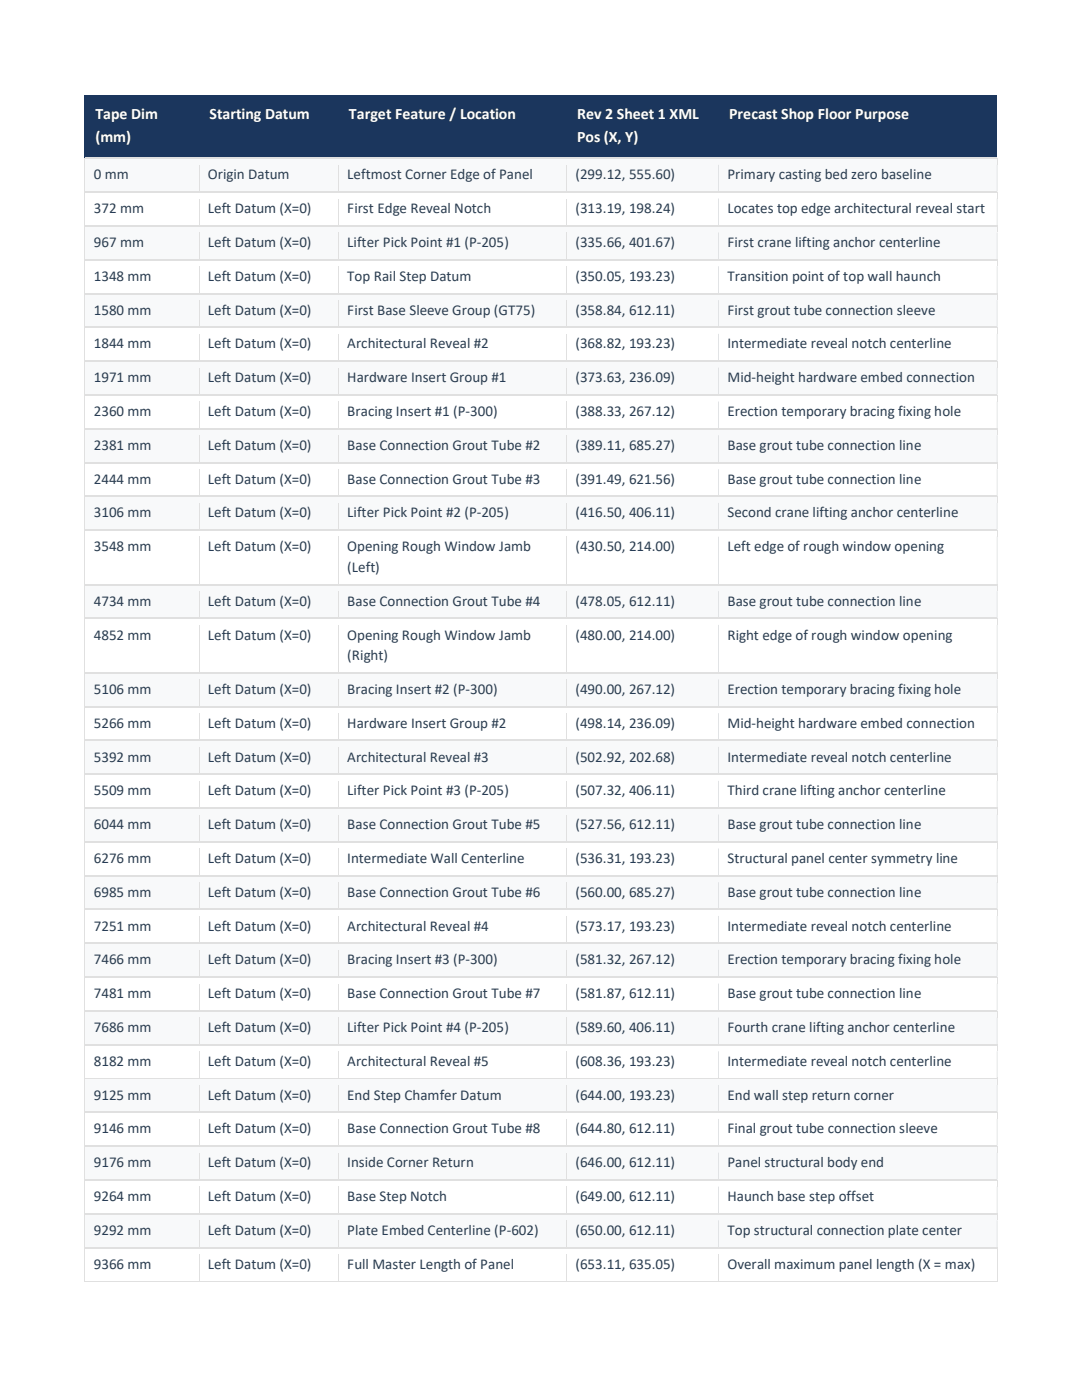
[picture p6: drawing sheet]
<svg xmlns="http://www.w3.org/2000/svg" width="216mm" height="279mm" viewBox="0 0 216 279" stroke-linecap="round" stroke-linejoin="round" font-family="sans-serif">
<defs><g id="words">
<g font-size="3.2" fill="#fff">
<text x="19" y="23.8">Tape Dim</text>
<text x="41.8" y="23.8">Starting Datum</text>
<text x="69.6" y="23.8">Target Feature / Location</text>
<text x="115.1" y="23.8">Rev 2 Sheet 1 XML</text>
<text x="145.5" y="23.8">Precast Shop Floor Purpose</text>
<text x="19" y="28.3">(mm)</text>
<text x="115.1" y="28.3">Pos (X, Y)</text>
</g>
<g font-size="3" fill="#2c3e50">
<text x="18.7" y="35.8">0 mm</text>
<text x="41.5" y="35.8">Origin Datum</text>
<text x="69.3" y="35.8">Leftmost Corner Edge of Panel</text>
<text x="114.8" y="35.8">(299.12, 555.60)</text>
<text x="145.2" y="35.8">Primary casting bed zero baseline</text>
<text x="18.7" y="42.5">372 mm</text>
<text x="41.5" y="42.5">Left Datum (X=0)</text>
<text x="69.3" y="42.5">First Edge Reveal Notch</text>
<text x="114.8" y="42.5">(313.19, 198.24)</text>
<text x="145.2" y="42.5">Locates top edge architectural reveal start</text>
<text x="18.7" y="49.3">967 mm</text>
<text x="41.5" y="49.3">Left Datum (X=0)</text>
<text x="69.3" y="49.3">Lifter Pick Point #1 (P-205)</text>
<text x="114.8" y="49.3">(335.66, 401.67)</text>
<text x="145.2" y="49.3">First crane lifting anchor centerline</text>
<text x="18.7" y="56">1348 mm</text>
<text x="41.5" y="56">Left Datum (X=0)</text>
<text x="69.3" y="56">Top Rail Step Datum</text>
<text x="114.8" y="56">(350.05, 193.23)</text>
<text x="145.2" y="56">Transition point of top wall haunch</text>
<text x="18.7" y="62.8">1580 mm</text>
<text x="41.5" y="62.8">Left Datum (X=0)</text>
<text x="69.3" y="62.8">First Base Sleeve Group (GT75)</text>
<text x="114.8" y="62.8">(358.84, 612.11)</text>
<text x="145.2" y="62.8">First grout tube connection sleeve</text>
<text x="18.7" y="69.5">1844 mm</text>
<text x="41.5" y="69.5">Left Datum (X=0)</text>
<text x="69.3" y="69.5">Architectural Reveal #2</text>
<text x="114.8" y="69.5">(368.82, 193.23)</text>
<text x="145.2" y="69.5">Intermediate reveal notch centerline</text>
<text x="18.7" y="76.3">1971 mm</text>
<text x="41.5" y="76.3">Left Datum (X=0)</text>
<text x="69.3" y="76.3">Hardware Insert Group #1</text>
<text x="114.8" y="76.3">(373.63, 236.09)</text>
<text x="145.2" y="76.3">Mid-height hardware embed connection</text>
<text x="18.7" y="83">2360 mm</text>
<text x="41.5" y="83">Left Datum (X=0)</text>
<text x="69.3" y="83">Bracing Insert #1 (P-300)</text>
<text x="114.8" y="83">(388.33, 267.12)</text>
<text x="145.2" y="83">Erection temporary bracing fixing hole</text>
<text x="18.7" y="89.8">2381 mm</text>
<text x="41.5" y="89.8">Left Datum (X=0)</text>
<text x="69.3" y="89.8">Base Connection Grout Tube #2</text>
<text x="114.8" y="89.8">(389.11, 685.27)</text>
<text x="145.2" y="89.8">Base grout tube connection line</text>
<text x="18.7" y="96.5">2444 mm</text>
<text x="41.5" y="96.5">Left Datum (X=0)</text>
<text x="69.3" y="96.5">Base Connection Grout Tube #3</text>
<text x="114.8" y="96.5">(391.49, 621.56)</text>
<text x="145.2" y="96.5">Base grout tube connection line</text>
<text x="18.7" y="103.3">3106 mm</text>
<text x="41.5" y="103.3">Left Datum (X=0)</text>
<text x="69.3" y="103.3">Lifter Pick Point #2 (P-205)</text>
<text x="114.8" y="103.3">(416.50, 406.11)</text>
<text x="145.2" y="103.3">Second crane lifting anchor centerline</text>
<text x="18.7" y="110">3548 mm</text>
<text x="41.5" y="110">Left Datum (X=0)</text>
<text x="69.3" y="110">Opening Rough Window Jamb</text>
<text x="114.8" y="110">(430.50, 214.00)</text>
<text x="145.2" y="110">Left edge of rough window opening</text>
<text x="69.3" y="114.1">(Left)</text>
<text x="18.7" y="120.9">4734 mm</text>
<text x="41.5" y="120.9">Left Datum (X=0)</text>
<text x="69.3" y="120.9">Base Connection Grout Tube #4</text>
<text x="114.8" y="120.9">(478.05, 612.11)</text>
<text x="145.2" y="120.9">Base grout tube connection line</text>
<text x="18.7" y="127.6">4852 mm</text>
<text x="41.5" y="127.6">Left Datum (X=0)</text>
<text x="69.3" y="127.6">Opening Rough Window Jamb</text>
<text x="69.3" y="131.7">(Right)</text>
<text x="114.8" y="127.6">(480.00, 214.00)</text>
<text x="145.2" y="127.6">Right edge of rough window opening</text>
<text x="18.7" y="138.5">5106 mm</text>
<text x="41.5" y="138.5">Left Datum (X=0)</text>
<text x="69.3" y="138.5">Bracing Insert #2 (P-300)</text>
<text x="114.8" y="138.5">(490.00, 267.12)</text>
<text x="145.2" y="138.5">Erection temporary bracing fixing hole</text>
<text x="18.7" y="145.2">5266 mm</text>
<text x="41.5" y="145.2">Left Datum (X=0)</text>
<text x="69.3" y="145.2">Hardware Insert Group #2</text>
<text x="114.8" y="145.2">(498.14, 236.09)</text>
<text x="145.2" y="145.2">Mid-height hardware embed connection</text>
<text x="18.7" y="152">5392 mm</text>
<text x="41.5" y="152">Left Datum (X=0)</text>
<text x="69.3" y="152">Architectural Reveal #3</text>
<text x="114.8" y="152">(502.92, 202.68)</text>
<text x="145.2" y="152">Intermediate reveal notch centerline</text>
<text x="18.7" y="158.7">5509 mm</text>
<text x="41.5" y="158.7">Left Datum (X=0)</text>
<text x="69.3" y="158.7">Lifter Pick Point #3 (P-205)</text>
<text x="114.8" y="158.7">(507.32, 406.11)</text>
<text x="145.2" y="158.7">Third crane lifting anchor centerline</text>
<text x="18.7" y="165.5">6044 mm</text>
<text x="41.5" y="165.5">Left Datum (X=0)</text>
<text x="69.3" y="165.5">Base Connection Grout Tube #5</text>
<text x="114.8" y="165.5">(527.56, 612.11)</text>
<text x="145.2" y="165.5">Base grout tube connection line</text>
<text x="18.7" y="172.2">6276 mm</text>
<text x="41.5" y="172.2">Left Datum (X=0)</text>
<text x="69.3" y="172.2">Intermediate Wall Centerline</text>
<text x="114.8" y="172.2">(536.31, 193.23)</text>
<text x="145.2" y="172.2">Structural panel center symmetry line</text>
<text x="18.7" y="178.9">6985 mm</text>
<text x="41.5" y="178.9">Left Datum (X=0)</text>
<text x="69.3" y="178.9">Base Connection Grout Tube #6</text>
<text x="114.8" y="178.9">(560.00, 685.27)</text>
<text x="145.2" y="178.9">Base grout tube connection line</text>
<text x="18.7" y="185.7">7251 mm</text>
<text x="41.5" y="185.7">Left Datum (X=0)</text>
<text x="69.3" y="185.7">Architectural Reveal #4</text>
<text x="114.8" y="185.7">(573.17, 193.23)</text>
<text x="145.2" y="185.7">Intermediate reveal notch centerline</text>
<text x="18.7" y="192.4">7466 mm</text>
<text x="41.5" y="192.4">Left Datum (X=0)</text>
<text x="69.3" y="192.4">Bracing Insert #3 (P-300)</text>
<text x="114.8" y="192.4">(581.32, 267.12)</text>
<text x="145.2" y="192.4">Erection temporary bracing fixing hole</text>
<text x="18.7" y="199.2">7481 mm</text>
<text x="41.5" y="199.2">Left Datum (X=0)</text>
<text x="69.3" y="199.2">Base Connection Grout Tube #7</text>
<text x="114.8" y="199.2">(581.87, 612.11)</text>
<text x="145.2" y="199.2">Base grout tube connection line</text>
<text x="18.7" y="206">7686 mm</text>
<text x="41.5" y="206">Left Datum (X=0)</text>
<text x="69.3" y="206">Lifter Pick Point #4 (P-205)</text>
<text x="114.8" y="206">(589.60, 406.11)</text>
<text x="145.2" y="206">Fourth crane lifting anchor centerline</text>
<text x="18.7" y="212.7">8182 mm</text>
<text x="41.5" y="212.7">Left Datum (X=0)</text>
<text x="69.3" y="212.7">Architectural Reveal #5</text>
<text x="114.8" y="212.7">(608.36, 193.23)</text>
<text x="145.2" y="212.7">Intermediate reveal notch centerline</text>
<text x="18.7" y="219.5">9125 mm</text>
<text x="41.5" y="219.5">Left Datum (X=0)</text>
<text x="69.3" y="219.5">End Step Chamfer Datum</text>
<text x="114.8" y="219.5">(644.00, 193.23)</text>
<text x="145.2" y="219.5">End wall step return corner</text>
<text x="18.7" y="226.2">9146 mm</text>
<text x="41.5" y="226.2">Left Datum (X=0)</text>
<text x="69.3" y="226.2">Base Connection Grout Tube #8</text>
<text x="114.8" y="226.2">(644.80, 612.11)</text>
<text x="145.2" y="226.2">Final grout tube connection sleeve</text>
<text x="18.7" y="233">9176 mm</text>
<text x="41.5" y="233">Left Datum (X=0)</text>
<text x="69.3" y="233">Inside Corner Return</text>
<text x="114.8" y="233">(646.00, 612.11)</text>
<text x="145.2" y="233">Panel structural body end</text>
<text x="18.7" y="239.7">9264 mm</text>
<text x="41.5" y="239.7">Left Datum (X=0)</text>
<text x="69.3" y="239.7">Base Step Notch</text>
<text x="114.8" y="239.7">(649.00, 612.11)</text>
<text x="145.2" y="239.7">Haunch base step offset</text>
<text x="18.7" y="246.4">9292 mm</text>
<text x="41.5" y="246.4">Left Datum (X=0)</text>
<text x="69.3" y="246.4">Plate Embed Centerline (P-602)</text>
<text x="114.8" y="246.4">(650.00, 612.11)</text>
<text x="145.2" y="246.4">Top structural connection plate center</text>
<text x="18.7" y="253.2">9366 mm</text>
<text x="41.5" y="253.2">Left Datum (X=0)</text>
<text x="69.3" y="253.2">Full Master Length of Panel</text>
<text x="114.8" y="253.2">(653.11, 635.05)</text>
<text x="145.2" y="253.2">Overall maximum panel length (X = max)</text>
</g>
</g></defs>
<g fill="#1b365d">
<path d="M16.9 19h22.8v12.5h-22.8z"/>
<path d="M19 20.8h18.6v4.5h-18.6z"/>
<path d="M19 25.3h18.6v4.4h-18.6z"/>
<path d="M39.7 19h27.8v12.5h-27.8z"/>
<path d="M41.8 20.8h23.6v4.5h-23.6z"/>
<path d="M67.5 19h45.5v12.5h-45.5z"/>
<path d="M69.6 20.8h41.3v4.5h-41.3z"/>
<path d="M113 19h30.4v12.5h-30.4z"/>
<path d="M115.1 20.8h26.2v4.5h-26.2z"/>
<path d="M115.1 25.3h26.2v4.4h-26.2z"/>
<path d="M143.4 19h55.6v12.5h-55.6z"/>
<path d="M145.5 20.8h51.3v4.5h-51.3z"/>
<path d="M143.4 19h55.6v1.8h-55.6z"/>
<path d="M143.4 29.7h55.6v1.8h-55.6z"/>
</g>
<g fill="#1b365d">
<path d="M16.9 19h126.5v1.8h-126.5z" fill-rule="evenodd"/>
<path d="M16.9 29.7h126.5v1.8h-126.5z" fill-rule="evenodd"/>
</g>
<g fill="#f8f9fa">
<path d="M17 31.7h22.6v6.5h-22.6z"/>
<path d="M18.7 32.9h19.2v4.1h-19.2z"/>
<path d="M39.8 31.7h27.6v6.5h-27.6z"/>
<path d="M41.5 32.9h24.3v4.1h-24.3z"/>
<path d="M67.6 31.7h45.3v6.5h-45.3z"/>
<path d="M69.3 32.9h42v4.1h-42z"/>
<path d="M113.1 31.7h30.2v6.5h-30.2z"/>
<path d="M114.8 32.9h26.8v4.1h-26.8z"/>
<path d="M143.5 31.7h55.4v6.5h-55.4z"/>
<path d="M145.2 32.9h52v4.1h-52z"/>
</g>
<path d="M16.8 31.5h.2v1.4h-.2z" fill-rule="evenodd" fill="#e0e0e0"/>
<g fill="#fff">
<path d="M17 31.5h.2v1.4h-.2z" fill-rule="evenodd"/>
<path d="M17.2 31.5h22.4v1.4h-22.4z" fill-rule="evenodd"/>
</g>
<path d="M39.6 31.5h.2v1.4h-.2z" fill-rule="evenodd" fill="#e0e0e0"/>
<g fill="#fff">
<path d="M39.8 31.5h.2v1.4h-.2z" fill-rule="evenodd"/>
<path d="M40 31.5h27.4v1.4h-27.4z" fill-rule="evenodd"/>
</g>
<path d="M67.4 31.5h.2v1.4h-.2z" fill-rule="evenodd" fill="#e0e0e0"/>
<g fill="#fff">
<path d="M67.6 31.5h.2v1.4h-.2z" fill-rule="evenodd"/>
<path d="M67.8 31.5h45.1v1.4h-45.1z" fill-rule="evenodd"/>
</g>
<path d="M112.9 31.5h.2v1.4h-.2z" fill-rule="evenodd" fill="#e0e0e0"/>
<g fill="#fff">
<path d="M113.1 31.5h.2v1.4h-.2z" fill-rule="evenodd"/>
<path d="M113.3 31.5h30v1.4h-30z" fill-rule="evenodd"/>
</g>
<path d="M143.3 31.5h.2v1.4h-.2z" fill-rule="evenodd" fill="#e0e0e0"/>
<g fill="#fff">
<path d="M143.5 31.5h.1v1.4h-.1z" fill-rule="evenodd"/>
<path d="M143.6 31.5h55.3v1.4h-55.3z" fill-rule="evenodd"/>
</g>
<path d="M198.9 31.5h.2v1.4h-.2z" fill-rule="evenodd" fill="#e0e0e0"/>
<path d="M16.9 37h22.8v1.2h-22.8z" fill="#f8f9fa"/>
<path d="M16.9 32.9v5.3" fill="none" stroke="#e0e0e0" stroke-width=".2"/>
<path d="M39.7 37h27.8v1.2h-27.8z" fill="#f8f9fa"/>
<path d="M39.7 32.9v5.3" fill="none" stroke="#e0e0e0" stroke-width=".2"/>
<path d="M67.5 37h45.5v1.2h-45.5z" fill="#f8f9fa"/>
<path d="M67.5 32.9v5.3" fill="none" stroke="#e0e0e0" stroke-width=".2"/>
<path d="M113 37h30.4v1.2h-30.4z" fill="#f8f9fa"/>
<path d="M113 32.9v5.3" fill="none" stroke="#e0e0e0" stroke-width=".2"/>
<path d="M143.4 37h55.6v1.2h-55.6z" fill="#f8f9fa"/>
<path d="M143.3 32.9h.2v5.3h-.2zM198.9 32.9h.2v5.3h-.2z" fill-rule="evenodd" fill="#e0e0e0"/>
<g fill="#fff">
<path d="M17 38.4h22.6v6.6h-22.6z"/>
<path d="M18.7 39.7h19.2v4.1h-19.2z"/>
<path d="M39.8 38.4h27.6v6.6h-27.6z"/>
<path d="M41.5 39.7h24.3v4.1h-24.3z"/>
<path d="M67.6 38.4h45.3v6.6h-45.3z"/>
<path d="M69.3 39.7h42v4.1h-42z"/>
<path d="M113.1 38.4h30.2v6.6h-30.2z"/>
<path d="M114.8 39.7h26.8v4.1h-26.8z"/>
<path d="M143.5 38.4h55.4v6.6h-55.4z"/>
<path d="M145.2 39.7h52v4.1h-52z"/>
</g>
<path d="M16.8 38.2h.2v1.4h-.2z" fill="#e0e0e0"/>
<path d="M17 38.2h22.6v1.4h-22.6z" fill-rule="evenodd" fill="#fff"/>
<path d="M39.6 38.2h.2v1.4h-.2z" fill="#e0e0e0"/>
<path d="M39.8 38.2h27.6v1.4h-27.6z" fill-rule="evenodd" fill="#fff"/>
<path d="M67.4 38.2h.2v1.4h-.2z" fill="#e0e0e0"/>
<path d="M67.6 38.2h45.3v1.4h-45.3z" fill-rule="evenodd" fill="#fff"/>
<path d="M112.9 38.2h.2v1.4h-.2z" fill="#e0e0e0"/>
<path d="M113.1 38.2h30.2v1.4h-30.2z" fill-rule="evenodd" fill="#fff"/>
<path d="M143.3 38.2h.2v1.4h-.2z" fill="#e0e0e0"/>
<path d="M143.5 38.2h55.4v1.4h-55.4z" fill-rule="evenodd" fill="#fff"/>
<path d="M198.9 38.2h.2v1.4h-.2z" fill="#e0e0e0"/>
<path d="M16.9 43.8h22.8v1.2h-22.8z" fill="#fff"/>
<path d="M16.9 39.6v5.4" fill="none" stroke="#e0e0e0" stroke-width=".2"/>
<path d="M39.7 43.8h27.8v1.2h-27.8z" fill="#fff"/>
<path d="M39.7 39.6v5.4" fill="none" stroke="#e0e0e0" stroke-width=".2"/>
<path d="M67.5 43.8h45.5v1.2h-45.5z" fill="#fff"/>
<path d="M67.5 39.6v5.4" fill="none" stroke="#e0e0e0" stroke-width=".2"/>
<path d="M113 43.8h30.4v1.2h-30.4z" fill="#fff"/>
<path d="M113 39.6v5.4" fill="none" stroke="#e0e0e0" stroke-width=".2"/>
<path d="M143.4 43.8h55.6v1.2h-55.6z" fill="#fff"/>
<path d="M143.3 39.6h.2v5.4h-.2zM198.9 39.6h.2v5.4h-.2z" fill-rule="evenodd" fill="#e0e0e0"/>
<g fill="#f8f9fa">
<path d="M17 45.2h22.6v6.5h-22.6z"/>
<path d="M18.7 46.4h19.2v4.1h-19.2z"/>
<path d="M39.8 45.2h27.6v6.5h-27.6z"/>
<path d="M41.5 46.4h24.3v4.1h-24.3z"/>
<path d="M67.6 45.2h45.3v6.5h-45.3z"/>
<path d="M69.3 46.4h42v4.1h-42z"/>
<path d="M113.1 45.2h30.2v6.5h-30.2z"/>
<path d="M114.8 46.4h26.8v4.1h-26.8z"/>
<path d="M143.5 45.2h55.4v6.5h-55.4z"/>
<path d="M145.2 46.4h52v4.1h-52z"/>
</g>
<path d="M16.8 45h.2v1.4h-.2z" fill="#e0e0e0"/>
<path d="M17 45h22.6v1.4h-22.6z" fill-rule="evenodd" fill="#fff"/>
<path d="M39.6 45h.2v1.4h-.2z" fill="#e0e0e0"/>
<path d="M39.8 45h27.6v1.4h-27.6z" fill-rule="evenodd" fill="#fff"/>
<path d="M67.4 45h.2v1.4h-.2z" fill="#e0e0e0"/>
<path d="M67.6 45h45.3v1.4h-45.3z" fill-rule="evenodd" fill="#fff"/>
<path d="M112.9 45h.2v1.4h-.2z" fill="#e0e0e0"/>
<path d="M113.1 45h30.2v1.4h-30.2z" fill-rule="evenodd" fill="#fff"/>
<path d="M143.3 45h.2v1.4h-.2z" fill="#e0e0e0"/>
<path d="M143.5 45h55.4v1.4h-55.4z" fill-rule="evenodd" fill="#fff"/>
<path d="M198.9 45h.2v1.4h-.2z" fill="#e0e0e0"/>
<path d="M16.9 50.5h22.8v1.2h-22.8z" fill="#f8f9fa"/>
<path d="M16.9 46.4v5.3" fill="none" stroke="#e0e0e0" stroke-width=".2"/>
<path d="M39.7 50.5h27.8v1.2h-27.8z" fill="#f8f9fa"/>
<path d="M39.7 46.4v5.3" fill="none" stroke="#e0e0e0" stroke-width=".2"/>
<path d="M67.5 50.5h45.5v1.2h-45.5z" fill="#f8f9fa"/>
<path d="M67.5 46.4v5.3" fill="none" stroke="#e0e0e0" stroke-width=".2"/>
<path d="M113 50.5h30.4v1.2h-30.4z" fill="#f8f9fa"/>
<path d="M113 46.4v5.3" fill="none" stroke="#e0e0e0" stroke-width=".2"/>
<path d="M143.4 50.5h55.6v1.2h-55.6z" fill="#f8f9fa"/>
<path d="M143.3 46.4h.2v5.3h-.2zM198.9 46.4h.2v5.3h-.2z" fill-rule="evenodd" fill="#e0e0e0"/>
<g fill="#fff">
<path d="M17 51.9h22.6v6.6h-22.6z"/>
<path d="M18.7 53.1h19.2v4.1h-19.2z"/>
<path d="M39.8 51.9h27.6v6.6h-27.6z"/>
<path d="M41.5 53.1h24.3v4.1h-24.3z"/>
<path d="M67.6 51.9h45.3v6.6h-45.3z"/>
<path d="M69.3 53.1h42v4.1h-42z"/>
<path d="M113.1 51.9h30.2v6.6h-30.2z"/>
<path d="M114.8 53.1h26.8v4.1h-26.8z"/>
<path d="M143.5 51.9h55.4v6.6h-55.4z"/>
<path d="M145.2 53.1h52v4.1h-52z"/>
</g>
<path d="M16.8 51.7h.2v1.4h-.2z" fill="#e0e0e0"/>
<path d="M17 51.7h22.6v1.4h-22.6z" fill-rule="evenodd" fill="#fff"/>
<path d="M39.6 51.7h.2v1.4h-.2z" fill="#e0e0e0"/>
<path d="M39.8 51.7h27.6v1.4h-27.6z" fill-rule="evenodd" fill="#fff"/>
<path d="M67.4 51.7h.2v1.4h-.2z" fill="#e0e0e0"/>
<path d="M67.6 51.7h45.3v1.4h-45.3z" fill-rule="evenodd" fill="#fff"/>
<path d="M112.9 51.7h.2v1.4h-.2z" fill="#e0e0e0"/>
<path d="M113.1 51.7h30.2v1.4h-30.2z" fill-rule="evenodd" fill="#fff"/>
<path d="M143.3 51.7h.2v1.4h-.2z" fill="#e0e0e0"/>
<path d="M143.5 51.7h55.4v1.4h-55.4z" fill-rule="evenodd" fill="#fff"/>
<path d="M198.9 51.7h.2v1.4h-.2z" fill="#e0e0e0"/>
<path d="M16.9 57.3h22.8v1.2h-22.8z" fill="#fff"/>
<path d="M16.9 53.1v5.4" fill="none" stroke="#e0e0e0" stroke-width=".2"/>
<path d="M39.7 57.3h27.8v1.2h-27.8z" fill="#fff"/>
<path d="M39.7 53.1v5.4" fill="none" stroke="#e0e0e0" stroke-width=".2"/>
<path d="M67.5 57.3h45.5v1.2h-45.5z" fill="#fff"/>
<path d="M67.5 53.1v5.4" fill="none" stroke="#e0e0e0" stroke-width=".2"/>
<path d="M113 57.3h30.4v1.2h-30.4z" fill="#fff"/>
<path d="M113 53.1v5.4" fill="none" stroke="#e0e0e0" stroke-width=".2"/>
<path d="M143.4 57.3h55.6v1.2h-55.6z" fill="#fff"/>
<path d="M143.3 53.1h.2v5.4h-.2zM198.9 53.1h.2v5.4h-.2z" fill-rule="evenodd" fill="#e0e0e0"/>
<g fill="#f8f9fa">
<path d="M17 58.7h22.6v6.5h-22.6z"/>
<path d="M18.7 59.9h19.2v4.1h-19.2z"/>
<path d="M39.8 58.7h27.6v6.5h-27.6z"/>
<path d="M41.5 59.9h24.3v4.1h-24.3z"/>
<path d="M67.6 58.7h45.3v6.5h-45.3z"/>
<path d="M69.3 59.9h42v4.1h-42z"/>
<path d="M113.1 58.7h30.2v6.5h-30.2z"/>
<path d="M114.8 59.9h26.8v4.1h-26.8z"/>
<path d="M143.5 58.7h55.4v6.5h-55.4z"/>
<path d="M145.2 59.9h52v4.1h-52z"/>
</g>
<path d="M16.8 58.5h.2v1.4h-.2z" fill="#e0e0e0"/>
<path d="M17 58.5h22.6v1.4h-22.6z" fill-rule="evenodd" fill="#fff"/>
<path d="M39.6 58.5h.2v1.4h-.2z" fill="#e0e0e0"/>
<path d="M39.8 58.5h27.6v1.4h-27.6z" fill-rule="evenodd" fill="#fff"/>
<path d="M67.4 58.5h.2v1.4h-.2z" fill="#e0e0e0"/>
<path d="M67.6 58.5h45.3v1.4h-45.3z" fill-rule="evenodd" fill="#fff"/>
<path d="M112.9 58.5h.2v1.4h-.2z" fill="#e0e0e0"/>
<path d="M113.1 58.5h30.2v1.4h-30.2z" fill-rule="evenodd" fill="#fff"/>
<path d="M143.3 58.5h.2v1.4h-.2z" fill="#e0e0e0"/>
<path d="M143.5 58.5h55.4v1.4h-55.4z" fill-rule="evenodd" fill="#fff"/>
<path d="M198.9 58.5h.2v1.4h-.2z" fill="#e0e0e0"/>
<path d="M16.9 64h22.8v1.2h-22.8z" fill="#f8f9fa"/>
<path d="M16.9 59.9v5.3" fill="none" stroke="#e0e0e0" stroke-width=".2"/>
<path d="M39.7 64h27.8v1.2h-27.8z" fill="#f8f9fa"/>
<path d="M39.7 59.9v5.3" fill="none" stroke="#e0e0e0" stroke-width=".2"/>
<path d="M67.5 64h45.5v1.2h-45.5z" fill="#f8f9fa"/>
<path d="M67.5 59.9v5.3" fill="none" stroke="#e0e0e0" stroke-width=".2"/>
<path d="M113 64h30.4v1.2h-30.4z" fill="#f8f9fa"/>
<path d="M113 59.9v5.3" fill="none" stroke="#e0e0e0" stroke-width=".2"/>
<path d="M143.4 64h55.6v1.2h-55.6z" fill="#f8f9fa"/>
<path d="M143.3 59.9h.2v5.3h-.2zM198.9 59.9h.2v5.3h-.2z" fill-rule="evenodd" fill="#e0e0e0"/>
<g fill="#fff">
<path d="M17 65.4h22.6v6.6h-22.6z"/>
<path d="M18.7 66.6h19.2v4.1h-19.2z"/>
<path d="M39.8 65.4h27.6v6.6h-27.6z"/>
<path d="M41.5 66.6h24.3v4.1h-24.3z"/>
<path d="M67.6 65.4h45.3v6.6h-45.3z"/>
<path d="M69.3 66.6h42v4.1h-42z"/>
<path d="M113.1 65.4h30.2v6.6h-30.2z"/>
<path d="M114.8 66.6h26.8v4.1h-26.8z"/>
<path d="M143.5 65.4h55.4v6.6h-55.4z"/>
<path d="M145.2 66.6h52v4.1h-52z"/>
</g>
<path d="M16.8 65.2h.2v1.4h-.2z" fill="#e0e0e0"/>
<path d="M17 65.2h22.6v1.4h-22.6z" fill-rule="evenodd" fill="#fff"/>
<path d="M39.6 65.2h.2v1.4h-.2z" fill="#e0e0e0"/>
<path d="M39.8 65.2h27.6v1.4h-27.6z" fill-rule="evenodd" fill="#fff"/>
<path d="M67.4 65.2h.2v1.4h-.2z" fill="#e0e0e0"/>
<path d="M67.6 65.2h45.3v1.4h-45.3z" fill-rule="evenodd" fill="#fff"/>
<path d="M112.9 65.2h.2v1.4h-.2z" fill="#e0e0e0"/>
<path d="M113.1 65.2h30.2v1.4h-30.2z" fill-rule="evenodd" fill="#fff"/>
<path d="M143.3 65.2h.2v1.4h-.2z" fill="#e0e0e0"/>
<path d="M143.5 65.2h55.4v1.4h-55.4z" fill-rule="evenodd" fill="#fff"/>
<path d="M198.9 65.2h.2v1.4h-.2z" fill="#e0e0e0"/>
<path d="M16.9 70.7h22.8v1.3h-22.8z" fill="#fff"/>
<path d="M16.9 66.6v5.4" fill="none" stroke="#e0e0e0" stroke-width=".2"/>
<path d="M39.7 70.7h27.8v1.3h-27.8z" fill="#fff"/>
<path d="M39.7 66.6v5.4" fill="none" stroke="#e0e0e0" stroke-width=".2"/>
<path d="M67.5 70.7h45.5v1.3h-45.5z" fill="#fff"/>
<path d="M67.5 66.6v5.4" fill="none" stroke="#e0e0e0" stroke-width=".2"/>
<path d="M113 70.7h30.4v1.3h-30.4z" fill="#fff"/>
<path d="M113 66.6v5.4" fill="none" stroke="#e0e0e0" stroke-width=".2"/>
<path d="M143.4 70.7h55.6v1.3h-55.6z" fill="#fff"/>
<path d="M143.3 66.6h.2v5.4h-.2zM198.9 66.6h.2v5.4h-.2z" fill-rule="evenodd" fill="#e0e0e0"/>
<g fill="#f8f9fa">
<path d="M17 72.2h22.6v6.5h-22.6z"/>
<path d="M18.7 73.4h19.2v4.1h-19.2z"/>
<path d="M39.8 72.2h27.6v6.5h-27.6z"/>
<path d="M41.5 73.4h24.3v4.1h-24.3z"/>
<path d="M67.6 72.2h45.3v6.5h-45.3z"/>
<path d="M69.3 73.4h42v4.1h-42z"/>
<path d="M113.1 72.2h30.2v6.5h-30.2z"/>
<path d="M114.8 73.4h26.8v4.1h-26.8z"/>
<path d="M143.5 72.2h55.4v6.5h-55.4z"/>
<path d="M145.2 73.4h52v4.1h-52z"/>
</g>
<path d="M16.8 72h.2v1.4h-.2z" fill="#e0e0e0"/>
<path d="M17 72h22.6v1.4h-22.6z" fill-rule="evenodd" fill="#fff"/>
<path d="M39.6 72h.2v1.4h-.2z" fill="#e0e0e0"/>
<path d="M39.8 72h27.6v1.4h-27.6z" fill-rule="evenodd" fill="#fff"/>
<path d="M67.4 72h.2v1.4h-.2z" fill="#e0e0e0"/>
<path d="M67.6 72h45.3v1.4h-45.3z" fill-rule="evenodd" fill="#fff"/>
<path d="M112.9 72h.2v1.4h-.2z" fill="#e0e0e0"/>
<path d="M113.1 72h30.2v1.4h-30.2z" fill-rule="evenodd" fill="#fff"/>
<path d="M143.3 72h.2v1.4h-.2z" fill="#e0e0e0"/>
<path d="M143.5 72h55.4v1.4h-55.4z" fill-rule="evenodd" fill="#fff"/>
<path d="M198.9 72h.2v1.4h-.2z" fill="#e0e0e0"/>
<path d="M16.9 77.5h22.8v1.2h-22.8z" fill="#f8f9fa"/>
<path d="M16.9 73.4v5.3" fill="none" stroke="#e0e0e0" stroke-width=".2"/>
<path d="M39.7 77.5h27.8v1.2h-27.8z" fill="#f8f9fa"/>
<path d="M39.7 73.4v5.3" fill="none" stroke="#e0e0e0" stroke-width=".2"/>
<path d="M67.5 77.5h45.5v1.2h-45.5z" fill="#f8f9fa"/>
<path d="M67.5 73.4v5.3" fill="none" stroke="#e0e0e0" stroke-width=".2"/>
<path d="M113 77.5h30.4v1.2h-30.4z" fill="#f8f9fa"/>
<path d="M113 73.4v5.3" fill="none" stroke="#e0e0e0" stroke-width=".2"/>
<path d="M143.4 77.5h55.6v1.2h-55.6z" fill="#f8f9fa"/>
<path d="M143.3 73.4h.2v5.3h-.2zM198.9 73.4h.2v5.3h-.2z" fill-rule="evenodd" fill="#e0e0e0"/>
<g fill="#fff">
<path d="M17 78.9h22.6v6.6h-22.6z"/>
<path d="M18.7 80.1h19.2v4.1h-19.2z"/>
<path d="M39.8 78.9h27.6v6.6h-27.6z"/>
<path d="M41.5 80.1h24.3v4.1h-24.3z"/>
<path d="M67.6 78.9h45.3v6.6h-45.3z"/>
<path d="M69.3 80.1h42v4.1h-42z"/>
<path d="M113.1 78.9h30.2v6.6h-30.2z"/>
<path d="M114.8 80.1h26.8v4.1h-26.8z"/>
<path d="M143.5 78.9h55.4v6.6h-55.4z"/>
<path d="M145.2 80.1h52v4.1h-52z"/>
</g>
<path d="M16.8 78.7h.2v1.4h-.2z" fill="#e0e0e0"/>
<path d="M17 78.7h22.6v1.4h-22.6z" fill-rule="evenodd" fill="#fff"/>
<path d="M39.6 78.7h.2v1.4h-.2z" fill="#e0e0e0"/>
<path d="M39.8 78.7h27.6v1.4h-27.6z" fill-rule="evenodd" fill="#fff"/>
<path d="M67.4 78.7h.2v1.4h-.2z" fill="#e0e0e0"/>
<path d="M67.6 78.7h45.3v1.4h-45.3z" fill-rule="evenodd" fill="#fff"/>
<path d="M112.9 78.7h.2v1.4h-.2z" fill="#e0e0e0"/>
<path d="M113.1 78.7h30.2v1.4h-30.2z" fill-rule="evenodd" fill="#fff"/>
<path d="M143.3 78.7h.2v1.4h-.2z" fill="#e0e0e0"/>
<path d="M143.5 78.7h55.4v1.4h-55.4z" fill-rule="evenodd" fill="#fff"/>
<path d="M198.9 78.7h.2v1.4h-.2z" fill="#e0e0e0"/>
<path d="M16.9 84.2h22.8v1.3h-22.8z" fill="#fff"/>
<path d="M16.9 80.1v5.4" fill="none" stroke="#e0e0e0" stroke-width=".2"/>
<path d="M39.7 84.2h27.8v1.3h-27.8z" fill="#fff"/>
<path d="M39.7 80.1v5.4" fill="none" stroke="#e0e0e0" stroke-width=".2"/>
<path d="M67.5 84.2h45.5v1.3h-45.5z" fill="#fff"/>
<path d="M67.5 80.1v5.4" fill="none" stroke="#e0e0e0" stroke-width=".2"/>
<path d="M113 84.2h30.4v1.3h-30.4z" fill="#fff"/>
<path d="M113 80.1v5.4" fill="none" stroke="#e0e0e0" stroke-width=".2"/>
<path d="M143.4 84.2h55.6v1.3h-55.6z" fill="#fff"/>
<path d="M143.3 80.1h.2v5.4h-.2zM198.9 80.1h.2v5.4h-.2z" fill-rule="evenodd" fill="#e0e0e0"/>
<g fill="#f8f9fa">
<path d="M17 85.7h22.6v6.5h-22.6z"/>
<path d="M18.7 86.9h19.2v4.1h-19.2z"/>
<path d="M39.8 85.7h27.6v6.5h-27.6z"/>
<path d="M41.5 86.9h24.3v4.1h-24.3z"/>
<path d="M67.6 85.7h45.3v6.5h-45.3z"/>
<path d="M69.3 86.9h42v4.1h-42z"/>
<path d="M113.1 85.7h30.2v6.5h-30.2z"/>
<path d="M114.8 86.9h26.8v4.1h-26.8z"/>
<path d="M143.5 85.7h55.4v6.5h-55.4z"/>
<path d="M145.2 86.9h52v4.1h-52z"/>
</g>
<path d="M16.8 85.5h.2v1.4h-.2z" fill="#e0e0e0"/>
<path d="M17 85.5h22.6v1.4h-22.6z" fill-rule="evenodd" fill="#fff"/>
<path d="M39.6 85.5h.2v1.4h-.2z" fill="#e0e0e0"/>
<path d="M39.8 85.5h27.6v1.4h-27.6z" fill-rule="evenodd" fill="#fff"/>
<path d="M67.4 85.5h.2v1.4h-.2z" fill="#e0e0e0"/>
<path d="M67.6 85.5h45.3v1.4h-45.3z" fill-rule="evenodd" fill="#fff"/>
<path d="M112.9 85.5h.2v1.4h-.2z" fill="#e0e0e0"/>
<path d="M113.1 85.5h30.2v1.4h-30.2z" fill-rule="evenodd" fill="#fff"/>
<path d="M143.3 85.5h.2v1.4h-.2z" fill="#e0e0e0"/>
<path d="M143.5 85.5h55.4v1.4h-55.4z" fill-rule="evenodd" fill="#fff"/>
<path d="M198.9 85.5h.2v1.4h-.2z" fill="#e0e0e0"/>
<path d="M16.9 91h22.8v1.2h-22.8z" fill="#f8f9fa"/>
<path d="M16.9 86.9v5.3" fill="none" stroke="#e0e0e0" stroke-width=".2"/>
<path d="M39.7 91h27.8v1.2h-27.8z" fill="#f8f9fa"/>
<path d="M39.7 86.9v5.3" fill="none" stroke="#e0e0e0" stroke-width=".2"/>
<path d="M67.5 91h45.5v1.2h-45.5z" fill="#f8f9fa"/>
<path d="M67.5 86.9v5.3" fill="none" stroke="#e0e0e0" stroke-width=".2"/>
<path d="M113 91h30.4v1.2h-30.4z" fill="#f8f9fa"/>
<path d="M113 86.9v5.3" fill="none" stroke="#e0e0e0" stroke-width=".2"/>
<path d="M143.4 91h55.6v1.2h-55.6z" fill="#f8f9fa"/>
<path d="M143.3 86.9h.2v5.3h-.2zM198.9 86.9h.2v5.3h-.2z" fill-rule="evenodd" fill="#e0e0e0"/>
<g fill="#fff">
<path d="M17 92.4h22.6v6.6h-22.6z"/>
<path d="M18.7 93.6h19.2v4.1h-19.2z"/>
<path d="M39.8 92.4h27.6v6.6h-27.6z"/>
<path d="M41.5 93.6h24.3v4.1h-24.3z"/>
<path d="M67.6 92.4h45.3v6.6h-45.3z"/>
<path d="M69.3 93.6h42v4.1h-42z"/>
<path d="M113.1 92.4h30.2v6.6h-30.2z"/>
<path d="M114.8 93.6h26.8v4.1h-26.8z"/>
<path d="M143.5 92.4h55.4v6.6h-55.4z"/>
<path d="M145.2 93.6h52v4.1h-52z"/>
</g>
<path d="M16.8 92.2h.2v1.4h-.2z" fill="#e0e0e0"/>
<path d="M17 92.2h22.6v1.4h-22.6z" fill-rule="evenodd" fill="#fff"/>
<path d="M39.6 92.2h.2v1.4h-.2z" fill="#e0e0e0"/>
<path d="M39.8 92.2h27.6v1.4h-27.6z" fill-rule="evenodd" fill="#fff"/>
<path d="M67.4 92.2h.2v1.4h-.2z" fill="#e0e0e0"/>
<path d="M67.6 92.2h45.3v1.4h-45.3z" fill-rule="evenodd" fill="#fff"/>
<path d="M112.9 92.2h.2v1.4h-.2z" fill="#e0e0e0"/>
<path d="M113.1 92.2h30.2v1.4h-30.2z" fill-rule="evenodd" fill="#fff"/>
<path d="M143.3 92.2h.2v1.4h-.2z" fill="#e0e0e0"/>
<path d="M143.5 92.2h55.4v1.4h-55.4z" fill-rule="evenodd" fill="#fff"/>
<path d="M198.9 92.2h.2v1.4h-.2z" fill="#e0e0e0"/>
<path d="M16.9 97.7h22.8v1.3h-22.8z" fill="#fff"/>
<path d="M16.9 93.6v5.4" fill="none" stroke="#e0e0e0" stroke-width=".2"/>
<path d="M39.7 97.7h27.8v1.3h-27.8z" fill="#fff"/>
<path d="M39.7 93.6v5.4" fill="none" stroke="#e0e0e0" stroke-width=".2"/>
<path d="M67.5 97.7h45.5v1.3h-45.5z" fill="#fff"/>
<path d="M67.5 93.6v5.4" fill="none" stroke="#e0e0e0" stroke-width=".2"/>
<path d="M113 97.7h30.4v1.3h-30.4z" fill="#fff"/>
<path d="M113 93.6v5.4" fill="none" stroke="#e0e0e0" stroke-width=".2"/>
<path d="M143.4 97.7h55.6v1.3h-55.6z" fill="#fff"/>
<path d="M143.3 93.6h.2v5.4h-.2zM198.9 93.6h.2v5.4h-.2z" fill-rule="evenodd" fill="#e0e0e0"/>
<g fill="#f8f9fa">
<path d="M17 99.1h22.6v6.6h-22.6z"/>
<path d="M18.7 100.4h19.2v4.1h-19.2z"/>
<path d="M39.8 99.1h27.6v6.6h-27.6z"/>
<path d="M41.5 100.4h24.3v4.1h-24.3z"/>
<path d="M67.6 99.1h45.3v6.6h-45.3z"/>
<path d="M69.3 100.4h42v4.1h-42z"/>
<path d="M113.1 99.1h30.2v6.6h-30.2z"/>
<path d="M114.8 100.4h26.8v4.1h-26.8z"/>
<path d="M143.5 99.1h55.4v6.6h-55.4z"/>
<path d="M145.2 100.4h52v4.1h-52z"/>
</g>
<path d="M16.8 99h.2v1.4h-.2z" fill="#e0e0e0"/>
<path d="M17 99h22.6v1.4h-22.6z" fill-rule="evenodd" fill="#fff"/>
<path d="M39.6 99h.2v1.4h-.2z" fill="#e0e0e0"/>
<path d="M39.8 99h27.6v1.4h-27.6z" fill-rule="evenodd" fill="#fff"/>
<path d="M67.4 99h.2v1.4h-.2z" fill="#e0e0e0"/>
<path d="M67.6 99h45.3v1.4h-45.3z" fill-rule="evenodd" fill="#fff"/>
<path d="M112.9 99h.2v1.4h-.2z" fill="#e0e0e0"/>
<path d="M113.1 99h30.2v1.4h-30.2z" fill-rule="evenodd" fill="#fff"/>
<path d="M143.3 99h.2v1.4h-.2z" fill="#e0e0e0"/>
<path d="M143.5 99h55.4v1.4h-55.4z" fill-rule="evenodd" fill="#fff"/>
<path d="M198.9 99h.2v1.4h-.2z" fill="#e0e0e0"/>
<path d="M16.9 104.5h22.8v1.2h-22.8z" fill="#f8f9fa"/>
<path d="M16.9 100.4v5.3" fill="none" stroke="#e0e0e0" stroke-width=".2"/>
<path d="M39.7 104.5h27.8v1.2h-27.8z" fill="#f8f9fa"/>
<path d="M39.7 100.4v5.3" fill="none" stroke="#e0e0e0" stroke-width=".2"/>
<path d="M67.5 104.5h45.5v1.2h-45.5z" fill="#f8f9fa"/>
<path d="M67.5 100.4v5.3" fill="none" stroke="#e0e0e0" stroke-width=".2"/>
<path d="M113 104.5h30.4v1.2h-30.4z" fill="#f8f9fa"/>
<path d="M113 100.4v5.3" fill="none" stroke="#e0e0e0" stroke-width=".2"/>
<path d="M143.4 104.5h55.6v1.2h-55.6z" fill="#f8f9fa"/>
<path d="M143.3 100.4h.2v5.3h-.2zM198.9 100.4h.2v5.3h-.2z" fill-rule="evenodd" fill="#e0e0e0"/>
<g fill="#fff">
<path d="M17 105.9h22.6v10.7h-22.6z"/>
<path d="M18.7 107.1h19.2v4.2h-19.2z"/>
<path d="M39.8 105.9h27.6v10.7h-27.6z"/>
<path d="M41.5 107.1h24.3v4.2h-24.3z"/>
<path d="M67.6 105.9h45.3v10.7h-45.3z"/>
<path d="M69.3 107.1h42v4.2h-42z"/>
<path d="M69.3 111.3h42v4.1h-42z"/>
<path d="M113.1 105.9h30.2v10.7h-30.2z"/>
<path d="M114.8 107.1h26.8v4.2h-26.8z"/>
<path d="M143.5 105.9h55.4v10.7h-55.4z"/>
<path d="M145.2 107.1h52v4.2h-52z"/>
</g>
<path d="M16.8 105.7h.2v1.4h-.2z" fill="#e0e0e0"/>
<path d="M17 105.7h22.6v1.4h-22.6z" fill-rule="evenodd" fill="#fff"/>
<path d="M39.6 105.7h.2v1.4h-.2z" fill="#e0e0e0"/>
<path d="M39.8 105.7h27.6v1.4h-27.6z" fill-rule="evenodd" fill="#fff"/>
<path d="M67.4 105.7h.2v1.4h-.2z" fill="#e0e0e0"/>
<path d="M67.6 105.7h45.3v1.4h-45.3z" fill-rule="evenodd" fill="#fff"/>
<path d="M112.9 105.7h.2v1.4h-.2z" fill="#e0e0e0"/>
<path d="M113.1 105.7h30.2v1.4h-30.2z" fill-rule="evenodd" fill="#fff"/>
<path d="M143.3 105.7h.2v1.4h-.2z" fill="#e0e0e0"/>
<path d="M143.5 105.7h55.4v1.4h-55.4z" fill-rule="evenodd" fill="#fff"/>
<path d="M198.9 105.7h.2v1.4h-.2z" fill="#e0e0e0"/>
<path d="M16.9 115.4h22.8v1.2h-22.8z" fill="#fff"/>
<path d="M16.9 107.1v9.5" fill="none" stroke="#e0e0e0" stroke-width=".2"/>
<path d="M39.7 115.4h27.8v1.2h-27.8z" fill="#fff"/>
<path d="M39.7 107.1v9.5" fill="none" stroke="#e0e0e0" stroke-width=".2"/>
<path d="M67.5 115.4h45.5v1.2h-45.5z" fill="#fff"/>
<path d="M67.5 107.1v9.5" fill="none" stroke="#e0e0e0" stroke-width=".2"/>
<path d="M113 115.4h30.4v1.2h-30.4z" fill="#fff"/>
<path d="M113 107.1v9.5" fill="none" stroke="#e0e0e0" stroke-width=".2"/>
<path d="M143.4 115.4h55.6v1.2h-55.6z" fill="#fff"/>
<path d="M143.3 107.1h.2v9.5h-.2zM198.9 107.1h.2v9.5h-.2z" fill-rule="evenodd" fill="#e0e0e0"/>
<g fill="#f8f9fa">
<path d="M17 116.8h22.6v6.5h-22.6z"/>
<path d="M18.7 118h19.2v4.1h-19.2z"/>
<path d="M39.8 116.8h27.6v6.5h-27.6z"/>
<path d="M41.5 118h24.3v4.1h-24.3z"/>
<path d="M67.6 116.8h45.3v6.5h-45.3z"/>
<path d="M69.3 118h42v4.1h-42z"/>
<path d="M113.1 116.8h30.2v6.5h-30.2z"/>
<path d="M114.8 118h26.8v4.1h-26.8z"/>
<path d="M143.5 116.8h55.4v6.5h-55.4z"/>
<path d="M145.2 118h52v4.1h-52z"/>
</g>
<path d="M16.8 116.6h.2v1.4h-.2z" fill="#e0e0e0"/>
<path d="M17 116.6h22.6v1.4h-22.6z" fill-rule="evenodd" fill="#fff"/>
<path d="M39.6 116.6h.2v1.4h-.2z" fill="#e0e0e0"/>
<path d="M39.8 116.6h27.6v1.4h-27.6z" fill-rule="evenodd" fill="#fff"/>
<path d="M67.4 116.6h.2v1.4h-.2z" fill="#e0e0e0"/>
<path d="M67.6 116.6h45.3v1.4h-45.3z" fill-rule="evenodd" fill="#fff"/>
<path d="M112.9 116.6h.2v1.4h-.2z" fill="#e0e0e0"/>
<path d="M113.1 116.6h30.2v1.4h-30.2z" fill-rule="evenodd" fill="#fff"/>
<path d="M143.3 116.6h.2v1.4h-.2z" fill="#e0e0e0"/>
<path d="M143.5 116.6h55.4v1.4h-55.4z" fill-rule="evenodd" fill="#fff"/>
<path d="M198.9 116.6h.2v1.4h-.2z" fill="#e0e0e0"/>
<path d="M16.9 122.1h22.8v1.2h-22.8z" fill="#f8f9fa"/>
<path d="M16.9 118v5.3" fill="none" stroke="#e0e0e0" stroke-width=".2"/>
<path d="M39.7 122.1h27.8v1.2h-27.8z" fill="#f8f9fa"/>
<path d="M39.7 118v5.3" fill="none" stroke="#e0e0e0" stroke-width=".2"/>
<path d="M67.5 122.1h45.5v1.2h-45.5z" fill="#f8f9fa"/>
<path d="M67.5 118v5.3" fill="none" stroke="#e0e0e0" stroke-width=".2"/>
<path d="M113 122.1h30.4v1.2h-30.4z" fill="#f8f9fa"/>
<path d="M113 118v5.3" fill="none" stroke="#e0e0e0" stroke-width=".2"/>
<path d="M143.4 122.1h55.6v1.2h-55.6z" fill="#f8f9fa"/>
<path d="M143.3 118h.2v5.3h-.2zM198.9 118h.2v5.3h-.2z" fill-rule="evenodd" fill="#e0e0e0"/>
<g fill="#fff">
<path d="M17 123.5h22.6v10.7h-22.6z"/>
<path d="M18.7 124.8h19.2v4h-19.2z"/>
<path d="M39.8 123.5h27.6v10.7h-27.6z"/>
<path d="M41.5 124.8h24.3v4h-24.3z"/>
<path d="M67.6 123.5h45.3v10.7h-45.3z"/>
<path d="M69.3 124.8h42v4h-42z"/>
<path d="M69.3 128.8h42v4.1h-42z"/>
<path d="M113.1 123.5h30.2v10.7h-30.2z"/>
<path d="M114.8 124.8h26.8v4h-26.8z"/>
<path d="M143.5 123.5h55.4v10.7h-55.4z"/>
<path d="M145.2 124.8h52v4h-52z"/>
</g>
<path d="M16.8 123.3h.2v1.4h-.2z" fill="#e0e0e0"/>
<path d="M17 123.3h22.6v1.4h-22.6z" fill-rule="evenodd" fill="#fff"/>
<path d="M39.6 123.3h.2v1.4h-.2z" fill="#e0e0e0"/>
<path d="M39.8 123.3h27.6v1.4h-27.6z" fill-rule="evenodd" fill="#fff"/>
<path d="M67.4 123.3h.2v1.4h-.2z" fill="#e0e0e0"/>
<path d="M67.6 123.3h45.3v1.4h-45.3z" fill-rule="evenodd" fill="#fff"/>
<path d="M112.9 123.3h.2v1.4h-.2z" fill="#e0e0e0"/>
<path d="M113.1 123.3h30.2v1.4h-30.2z" fill-rule="evenodd" fill="#fff"/>
<path d="M143.3 123.3h.2v1.4h-.2z" fill="#e0e0e0"/>
<path d="M143.5 123.3h55.4v1.4h-55.4z" fill-rule="evenodd" fill="#fff"/>
<path d="M198.9 123.3h.2v1.4h-.2z" fill="#e0e0e0"/>
<path d="M16.9 133h22.8v1.2h-22.8z" fill="#fff"/>
<path d="M16.9 124.7v9.5" fill="none" stroke="#e0e0e0" stroke-width=".2"/>
<path d="M39.7 133h27.8v1.2h-27.8z" fill="#fff"/>
<path d="M39.7 124.7v9.5" fill="none" stroke="#e0e0e0" stroke-width=".2"/>
<path d="M67.5 133h45.5v1.2h-45.5z" fill="#fff"/>
<path d="M67.5 124.7v9.5" fill="none" stroke="#e0e0e0" stroke-width=".2"/>
<path d="M113 133h30.4v1.2h-30.4z" fill="#fff"/>
<path d="M113 124.7v9.5" fill="none" stroke="#e0e0e0" stroke-width=".2"/>
<path d="M143.4 133h55.6v1.2h-55.6z" fill="#fff"/>
<path d="M143.3 124.7h.2v9.5h-.2zM198.9 124.7h.2v9.5h-.2z" fill-rule="evenodd" fill="#e0e0e0"/>
<g fill="#f8f9fa">
<path d="M17 134.4h22.6v6.5h-22.6z"/>
<path d="M18.7 135.6h19.2v4.1h-19.2z"/>
<path d="M39.8 134.4h27.6v6.5h-27.6z"/>
<path d="M41.5 135.6h24.3v4.1h-24.3z"/>
<path d="M67.6 134.4h45.3v6.5h-45.3z"/>
<path d="M69.3 135.6h42v4.1h-42z"/>
<path d="M113.1 134.4h30.2v6.5h-30.2z"/>
<path d="M114.8 135.6h26.8v4.1h-26.8z"/>
<path d="M143.5 134.4h55.4v6.5h-55.4z"/>
<path d="M145.2 135.6h52v4.1h-52z"/>
</g>
<path d="M16.8 134.2h.2v1.4h-.2z" fill="#e0e0e0"/>
<path d="M17 134.2h22.6v1.4h-22.6z" fill-rule="evenodd" fill="#fff"/>
<path d="M39.6 134.2h.2v1.4h-.2z" fill="#e0e0e0"/>
<path d="M39.8 134.2h27.6v1.4h-27.6z" fill-rule="evenodd" fill="#fff"/>
<path d="M67.4 134.2h.2v1.4h-.2z" fill="#e0e0e0"/>
<path d="M67.6 134.2h45.3v1.4h-45.3z" fill-rule="evenodd" fill="#fff"/>
<path d="M112.9 134.2h.2v1.4h-.2z" fill="#e0e0e0"/>
<path d="M113.1 134.2h30.2v1.4h-30.2z" fill-rule="evenodd" fill="#fff"/>
<path d="M143.3 134.2h.2v1.4h-.2z" fill="#e0e0e0"/>
<path d="M143.5 134.2h55.4v1.4h-55.4z" fill-rule="evenodd" fill="#fff"/>
<path d="M198.9 134.2h.2v1.4h-.2z" fill="#e0e0e0"/>
<path d="M16.9 139.7h22.8v1.2h-22.8z" fill="#f8f9fa"/>
<path d="M16.9 135.6v5.3" fill="none" stroke="#e0e0e0" stroke-width=".2"/>
<path d="M39.7 139.7h27.8v1.2h-27.8z" fill="#f8f9fa"/>
<path d="M39.7 135.6v5.3" fill="none" stroke="#e0e0e0" stroke-width=".2"/>
<path d="M67.5 139.7h45.5v1.2h-45.5z" fill="#f8f9fa"/>
<path d="M67.5 135.6v5.3" fill="none" stroke="#e0e0e0" stroke-width=".2"/>
<path d="M113 139.7h30.4v1.2h-30.4z" fill="#f8f9fa"/>
<path d="M113 135.6v5.3" fill="none" stroke="#e0e0e0" stroke-width=".2"/>
<path d="M143.4 139.7h55.6v1.2h-55.6z" fill="#f8f9fa"/>
<path d="M143.3 135.6h.2v5.3h-.2zM198.9 135.6h.2v5.3h-.2z" fill-rule="evenodd" fill="#e0e0e0"/>
<g fill="#fff">
<path d="M17 141.1h22.6v6.6h-22.6z"/>
<path d="M18.7 142.3h19.2v4.1h-19.2z"/>
<path d="M39.8 141.1h27.6v6.6h-27.6z"/>
<path d="M41.5 142.3h24.3v4.1h-24.3z"/>
<path d="M67.6 141.1h45.3v6.6h-45.3z"/>
<path d="M69.3 142.3h42v4.1h-42z"/>
<path d="M113.1 141.1h30.2v6.6h-30.2z"/>
<path d="M114.8 142.3h26.8v4.1h-26.8z"/>
<path d="M143.5 141.1h55.4v6.6h-55.4z"/>
<path d="M145.2 142.3h52v4.1h-52z"/>
</g>
<path d="M16.8 140.9h.2v1.4h-.2z" fill="#e0e0e0"/>
<path d="M17 140.9h22.6v1.4h-22.6z" fill-rule="evenodd" fill="#fff"/>
<path d="M39.6 140.9h.2v1.4h-.2z" fill="#e0e0e0"/>
<path d="M39.8 140.9h27.6v1.4h-27.6z" fill-rule="evenodd" fill="#fff"/>
<path d="M67.4 140.9h.2v1.4h-.2z" fill="#e0e0e0"/>
<path d="M67.6 140.9h45.3v1.4h-45.3z" fill-rule="evenodd" fill="#fff"/>
<path d="M112.9 140.9h.2v1.4h-.2z" fill="#e0e0e0"/>
<path d="M113.1 140.9h30.2v1.4h-30.2z" fill-rule="evenodd" fill="#fff"/>
<path d="M143.3 140.9h.2v1.4h-.2z" fill="#e0e0e0"/>
<path d="M143.5 140.9h55.4v1.4h-55.4z" fill-rule="evenodd" fill="#fff"/>
<path d="M198.9 140.9h.2v1.4h-.2z" fill="#e0e0e0"/>
<path d="M16.9 146.4h22.8v1.3h-22.8z" fill="#fff"/>
<path d="M16.9 142.3v5.4" fill="none" stroke="#e0e0e0" stroke-width=".2"/>
<path d="M39.7 146.4h27.8v1.3h-27.8z" fill="#fff"/>
<path d="M39.7 142.3v5.4" fill="none" stroke="#e0e0e0" stroke-width=".2"/>
<path d="M67.5 146.4h45.5v1.3h-45.5z" fill="#fff"/>
<path d="M67.5 142.3v5.4" fill="none" stroke="#e0e0e0" stroke-width=".2"/>
<path d="M113 146.4h30.4v1.3h-30.4z" fill="#fff"/>
<path d="M113 142.3v5.4" fill="none" stroke="#e0e0e0" stroke-width=".2"/>
<path d="M143.4 146.4h55.6v1.3h-55.6z" fill="#fff"/>
<path d="M143.3 142.3h.2v5.4h-.2zM198.9 142.3h.2v5.4h-.2z" fill-rule="evenodd" fill="#e0e0e0"/>
<g fill="#f8f9fa">
<path d="M17 147.9h22.6v6.5h-22.6z"/>
<path d="M18.7 149.1h19.2v4.1h-19.2z"/>
<path d="M39.8 147.9h27.6v6.5h-27.6z"/>
<path d="M41.5 149.1h24.3v4.1h-24.3z"/>
<path d="M67.6 147.9h45.3v6.5h-45.3z"/>
<path d="M69.3 149.1h42v4.1h-42z"/>
<path d="M113.1 147.9h30.2v6.5h-30.2z"/>
<path d="M114.8 149.1h26.8v4.1h-26.8z"/>
<path d="M143.5 147.9h55.4v6.5h-55.4z"/>
<path d="M145.2 149.1h52v4.1h-52z"/>
</g>
<path d="M16.8 147.7h.2v1.4h-.2z" fill="#e0e0e0"/>
<path d="M17 147.7h22.6v1.4h-22.6z" fill-rule="evenodd" fill="#fff"/>
<path d="M39.6 147.7h.2v1.4h-.2z" fill="#e0e0e0"/>
<path d="M39.8 147.7h27.6v1.4h-27.6z" fill-rule="evenodd" fill="#fff"/>
<path d="M67.4 147.7h.2v1.4h-.2z" fill="#e0e0e0"/>
<path d="M67.6 147.7h45.3v1.4h-45.3z" fill-rule="evenodd" fill="#fff"/>
<path d="M112.9 147.7h.2v1.4h-.2z" fill="#e0e0e0"/>
<path d="M113.1 147.7h30.2v1.4h-30.2z" fill-rule="evenodd" fill="#fff"/>
<path d="M143.3 147.7h.2v1.4h-.2z" fill="#e0e0e0"/>
<path d="M143.5 147.7h55.4v1.4h-55.4z" fill-rule="evenodd" fill="#fff"/>
<path d="M198.9 147.7h.2v1.4h-.2z" fill="#e0e0e0"/>
<path d="M16.9 153.2h22.8v1.2h-22.8z" fill="#f8f9fa"/>
<path d="M16.9 149.1v5.3" fill="none" stroke="#e0e0e0" stroke-width=".2"/>
<path d="M39.7 153.2h27.8v1.2h-27.8z" fill="#f8f9fa"/>
<path d="M39.7 149.1v5.3" fill="none" stroke="#e0e0e0" stroke-width=".2"/>
<path d="M67.5 153.2h45.5v1.2h-45.5z" fill="#f8f9fa"/>
<path d="M67.5 149.1v5.3" fill="none" stroke="#e0e0e0" stroke-width=".2"/>
<path d="M113 153.2h30.4v1.2h-30.4z" fill="#f8f9fa"/>
<path d="M113 149.1v5.3" fill="none" stroke="#e0e0e0" stroke-width=".2"/>
<path d="M143.4 153.2h55.6v1.2h-55.6z" fill="#f8f9fa"/>
<path d="M143.3 149.1h.2v5.3h-.2zM198.9 149.1h.2v5.3h-.2z" fill-rule="evenodd" fill="#e0e0e0"/>
<g fill="#fff">
<path d="M17 154.6h22.6v6.6h-22.6z"/>
<path d="M18.7 155.8h19.2v4.1h-19.2z"/>
<path d="M39.8 154.6h27.6v6.6h-27.6z"/>
<path d="M41.5 155.8h24.3v4.1h-24.3z"/>
<path d="M67.6 154.6h45.3v6.6h-45.3z"/>
<path d="M69.3 155.8h42v4.1h-42z"/>
<path d="M113.1 154.6h30.2v6.6h-30.2z"/>
<path d="M114.8 155.8h26.8v4.1h-26.8z"/>
<path d="M143.5 154.6h55.4v6.6h-55.4z"/>
<path d="M145.2 155.8h52v4.1h-52z"/>
</g>
<path d="M16.8 154.4h.2v1.4h-.2z" fill="#e0e0e0"/>
<path d="M17 154.4h22.6v1.4h-22.6z" fill-rule="evenodd" fill="#fff"/>
<path d="M39.6 154.4h.2v1.4h-.2z" fill="#e0e0e0"/>
<path d="M39.8 154.4h27.6v1.4h-27.6z" fill-rule="evenodd" fill="#fff"/>
<path d="M67.4 154.4h.2v1.4h-.2z" fill="#e0e0e0"/>
<path d="M67.6 154.4h45.3v1.4h-45.3z" fill-rule="evenodd" fill="#fff"/>
<path d="M112.9 154.4h.2v1.4h-.2z" fill="#e0e0e0"/>
<path d="M113.1 154.4h30.2v1.4h-30.2z" fill-rule="evenodd" fill="#fff"/>
<path d="M143.3 154.4h.2v1.4h-.2z" fill="#e0e0e0"/>
<path d="M143.5 154.4h55.4v1.4h-55.4z" fill-rule="evenodd" fill="#fff"/>
<path d="M198.9 154.4h.2v1.4h-.2z" fill="#e0e0e0"/>
<path d="M16.9 159.9h22.8v1.3h-22.8z" fill="#fff"/>
<path d="M16.9 155.8v5.4" fill="none" stroke="#e0e0e0" stroke-width=".2"/>
<path d="M39.7 159.9h27.8v1.3h-27.8z" fill="#fff"/>
<path d="M39.7 155.8v5.4" fill="none" stroke="#e0e0e0" stroke-width=".2"/>
<path d="M67.5 159.9h45.5v1.3h-45.5z" fill="#fff"/>
<path d="M67.5 155.8v5.4" fill="none" stroke="#e0e0e0" stroke-width=".2"/>
<path d="M113 159.9h30.4v1.3h-30.4z" fill="#fff"/>
<path d="M113 155.8v5.4" fill="none" stroke="#e0e0e0" stroke-width=".2"/>
<path d="M143.4 159.9h55.6v1.3h-55.6z" fill="#fff"/>
<path d="M143.3 155.8h.2v5.4h-.2zM198.9 155.8h.2v5.4h-.2z" fill-rule="evenodd" fill="#e0e0e0"/>
<g fill="#f8f9fa">
<path d="M17 161.4h22.6v6.5h-22.6z"/>
<path d="M18.7 162.6h19.2v4.1h-19.2z"/>
<path d="M39.8 161.4h27.6v6.5h-27.6z"/>
<path d="M41.5 162.6h24.3v4.1h-24.3z"/>
<path d="M67.6 161.4h45.3v6.5h-45.3z"/>
<path d="M69.3 162.6h42v4.1h-42z"/>
<path d="M113.1 161.4h30.2v6.5h-30.2z"/>
<path d="M114.8 162.6h26.8v4.1h-26.8z"/>
<path d="M143.5 161.4h55.4v6.5h-55.4z"/>
<path d="M145.2 162.6h52v4.1h-52z"/>
</g>
<path d="M16.8 161.2h.2v1.4h-.2z" fill="#e0e0e0"/>
<path d="M17 161.2h22.6v1.4h-22.6z" fill-rule="evenodd" fill="#fff"/>
<path d="M39.6 161.2h.2v1.4h-.2z" fill="#e0e0e0"/>
<path d="M39.8 161.2h27.6v1.4h-27.6z" fill-rule="evenodd" fill="#fff"/>
<path d="M67.4 161.2h.2v1.4h-.2z" fill="#e0e0e0"/>
<path d="M67.6 161.2h45.3v1.4h-45.3z" fill-rule="evenodd" fill="#fff"/>
<path d="M112.9 161.2h.2v1.4h-.2z" fill="#e0e0e0"/>
<path d="M113.1 161.2h30.2v1.4h-30.2z" fill-rule="evenodd" fill="#fff"/>
<path d="M143.3 161.2h.2v1.4h-.2z" fill="#e0e0e0"/>
<path d="M143.5 161.2h55.4v1.4h-55.4z" fill-rule="evenodd" fill="#fff"/>
<path d="M198.9 161.2h.2v1.4h-.2z" fill="#e0e0e0"/>
<path d="M16.9 166.7h22.8v1.2h-22.8z" fill="#f8f9fa"/>
<path d="M16.9 162.6v5.3" fill="none" stroke="#e0e0e0" stroke-width=".2"/>
<path d="M39.7 166.7h27.8v1.2h-27.8z" fill="#f8f9fa"/>
<path d="M39.7 162.6v5.3" fill="none" stroke="#e0e0e0" stroke-width=".2"/>
<path d="M67.5 166.7h45.5v1.2h-45.5z" fill="#f8f9fa"/>
<path d="M67.5 162.6v5.3" fill="none" stroke="#e0e0e0" stroke-width=".2"/>
<path d="M113 166.7h30.4v1.2h-30.4z" fill="#f8f9fa"/>
<path d="M113 162.6v5.3" fill="none" stroke="#e0e0e0" stroke-width=".2"/>
<path d="M143.4 166.7h55.6v1.2h-55.6z" fill="#f8f9fa"/>
<path d="M143.3 162.6h.2v5.3h-.2zM198.9 162.6h.2v5.3h-.2z" fill-rule="evenodd" fill="#e0e0e0"/>
<g fill="#fff">
<path d="M17 168.1h22.6v6.6h-22.6z"/>
<path d="M18.7 169.3h19.2v4.1h-19.2z"/>
<path d="M39.8 168.1h27.6v6.6h-27.6z"/>
<path d="M41.5 169.3h24.3v4.1h-24.3z"/>
<path d="M67.6 168.1h45.3v6.6h-45.3z"/>
<path d="M69.3 169.3h42v4.1h-42z"/>
<path d="M113.1 168.1h30.2v6.6h-30.2z"/>
<path d="M114.8 169.3h26.8v4.1h-26.8z"/>
<path d="M143.5 168.1h55.4v6.6h-55.4z"/>
<path d="M145.2 169.3h52v4.1h-52z"/>
</g>
<path d="M16.8 167.9h.2v1.4h-.2z" fill="#e0e0e0"/>
<path d="M17 167.9h22.6v1.4h-22.6z" fill-rule="evenodd" fill="#fff"/>
<path d="M39.6 167.9h.2v1.4h-.2z" fill="#e0e0e0"/>
<path d="M39.8 167.9h27.6v1.4h-27.6z" fill-rule="evenodd" fill="#fff"/>
<path d="M67.4 167.9h.2v1.4h-.2z" fill="#e0e0e0"/>
<path d="M67.6 167.9h45.3v1.4h-45.3z" fill-rule="evenodd" fill="#fff"/>
<path d="M112.9 167.9h.2v1.4h-.2z" fill="#e0e0e0"/>
<path d="M113.1 167.9h30.2v1.4h-30.2z" fill-rule="evenodd" fill="#fff"/>
<path d="M143.3 167.9h.2v1.4h-.2z" fill="#e0e0e0"/>
<path d="M143.5 167.9h55.4v1.4h-55.4z" fill-rule="evenodd" fill="#fff"/>
<path d="M198.9 167.9h.2v1.4h-.2z" fill="#e0e0e0"/>
<path d="M16.9 173.4h22.8v1.3h-22.8z" fill="#fff"/>
<path d="M16.9 169.3v5.4" fill="none" stroke="#e0e0e0" stroke-width=".2"/>
<path d="M39.7 173.4h27.8v1.3h-27.8z" fill="#fff"/>
<path d="M39.7 169.3v5.4" fill="none" stroke="#e0e0e0" stroke-width=".2"/>
<path d="M67.5 173.4h45.5v1.3h-45.5z" fill="#fff"/>
<path d="M67.5 169.3v5.4" fill="none" stroke="#e0e0e0" stroke-width=".2"/>
<path d="M113 173.4h30.4v1.3h-30.4z" fill="#fff"/>
<path d="M113 169.3v5.4" fill="none" stroke="#e0e0e0" stroke-width=".2"/>
<path d="M143.4 173.4h55.6v1.3h-55.6z" fill="#fff"/>
<path d="M143.3 169.3h.2v5.4h-.2zM198.9 169.3h.2v5.4h-.2z" fill-rule="evenodd" fill="#e0e0e0"/>
<g fill="#f8f9fa">
<path d="M17 174.8h22.6v6.6h-22.6z"/>
<path d="M18.7 176.1h19.2v4.1h-19.2z"/>
<path d="M39.8 174.8h27.6v6.6h-27.6z"/>
<path d="M41.5 176.1h24.3v4.1h-24.3z"/>
<path d="M67.6 174.8h45.3v6.6h-45.3z"/>
<path d="M69.3 176.1h42v4.1h-42z"/>
<path d="M113.1 174.8h30.2v6.6h-30.2z"/>
<path d="M114.8 176.1h26.8v4.1h-26.8z"/>
<path d="M143.5 174.8h55.4v6.6h-55.4z"/>
<path d="M145.2 176.1h52v4.1h-52z"/>
</g>
<path d="M16.8 174.7h.2v1.4h-.2z" fill="#e0e0e0"/>
<path d="M17 174.7h22.6v1.4h-22.6z" fill-rule="evenodd" fill="#fff"/>
<path d="M39.6 174.7h.2v1.4h-.2z" fill="#e0e0e0"/>
<path d="M39.8 174.7h27.6v1.4h-27.6z" fill-rule="evenodd" fill="#fff"/>
<path d="M67.4 174.7h.2v1.4h-.2z" fill="#e0e0e0"/>
<path d="M67.6 174.7h45.3v1.4h-45.3z" fill-rule="evenodd" fill="#fff"/>
<path d="M112.9 174.7h.2v1.4h-.2z" fill="#e0e0e0"/>
<path d="M113.1 174.7h30.2v1.4h-30.2z" fill-rule="evenodd" fill="#fff"/>
<path d="M143.3 174.7h.2v1.4h-.2z" fill="#e0e0e0"/>
<path d="M143.5 174.7h55.4v1.4h-55.4z" fill-rule="evenodd" fill="#fff"/>
<path d="M198.9 174.7h.2v1.4h-.2z" fill="#e0e0e0"/>
<path d="M16.9 180.2h22.8v1.2h-22.8z" fill="#f8f9fa"/>
<path d="M16.9 176.1v5.3" fill="none" stroke="#e0e0e0" stroke-width=".2"/>
<path d="M39.7 180.2h27.8v1.2h-27.8z" fill="#f8f9fa"/>
<path d="M39.7 176.1v5.3" fill="none" stroke="#e0e0e0" stroke-width=".2"/>
<path d="M67.5 180.2h45.5v1.2h-45.5z" fill="#f8f9fa"/>
<path d="M67.5 176.1v5.3" fill="none" stroke="#e0e0e0" stroke-width=".2"/>
<path d="M113 180.2h30.4v1.2h-30.4z" fill="#f8f9fa"/>
<path d="M113 176.1v5.3" fill="none" stroke="#e0e0e0" stroke-width=".2"/>
<path d="M143.4 180.2h55.6v1.2h-55.6z" fill="#f8f9fa"/>
<path d="M143.3 176.1h.2v5.3h-.2zM198.9 176.1h.2v5.3h-.2z" fill-rule="evenodd" fill="#e0e0e0"/>
<g fill="#fff">
<path d="M17 181.6h22.6v6.6h-22.6z"/>
<path d="M18.7 182.8h19.2v4.1h-19.2z"/>
<path d="M39.8 181.6h27.6v6.6h-27.6z"/>
<path d="M41.5 182.8h24.3v4.1h-24.3z"/>
<path d="M67.6 181.6h45.3v6.6h-45.3z"/>
<path d="M69.3 182.8h42v4.1h-42z"/>
<path d="M113.1 181.6h30.2v6.6h-30.2z"/>
<path d="M114.8 182.8h26.8v4.1h-26.8z"/>
<path d="M143.5 181.6h55.4v6.6h-55.4z"/>
<path d="M145.2 182.8h52v4.1h-52z"/>
</g>
<path d="M16.8 181.4h.2v1.4h-.2z" fill="#e0e0e0"/>
<path d="M17 181.4h22.6v1.4h-22.6z" fill-rule="evenodd" fill="#fff"/>
<path d="M39.6 181.4h.2v1.4h-.2z" fill="#e0e0e0"/>
<path d="M39.8 181.4h27.6v1.4h-27.6z" fill-rule="evenodd" fill="#fff"/>
<path d="M67.4 181.4h.2v1.4h-.2z" fill="#e0e0e0"/>
<path d="M67.6 181.4h45.3v1.4h-45.3z" fill-rule="evenodd" fill="#fff"/>
<path d="M112.9 181.4h.2v1.4h-.2z" fill="#e0e0e0"/>
<path d="M113.1 181.4h30.2v1.4h-30.2z" fill-rule="evenodd" fill="#fff"/>
<path d="M143.3 181.4h.2v1.4h-.2z" fill="#e0e0e0"/>
<path d="M143.5 181.4h55.4v1.4h-55.4z" fill-rule="evenodd" fill="#fff"/>
<path d="M198.9 181.4h.2v1.4h-.2z" fill="#e0e0e0"/>
<path d="M16.9 186.9h22.8v1.3h-22.8z" fill="#fff"/>
<path d="M16.9 182.8v5.4" fill="none" stroke="#e0e0e0" stroke-width=".2"/>
<path d="M39.7 186.9h27.8v1.3h-27.8z" fill="#fff"/>
<path d="M39.7 182.8v5.4" fill="none" stroke="#e0e0e0" stroke-width=".2"/>
<path d="M67.5 186.9h45.5v1.3h-45.5z" fill="#fff"/>
<path d="M67.5 182.8v5.4" fill="none" stroke="#e0e0e0" stroke-width=".2"/>
<path d="M113 186.9h30.4v1.3h-30.4z" fill="#fff"/>
<path d="M113 182.8v5.4" fill="none" stroke="#e0e0e0" stroke-width=".2"/>
<path d="M143.4 186.9h55.6v1.3h-55.6z" fill="#fff"/>
<path d="M143.3 182.8h.2v5.4h-.2zM198.9 182.8h.2v5.4h-.2z" fill-rule="evenodd" fill="#e0e0e0"/>
<g fill="#f8f9fa">
<path d="M17 188.3h22.6v6.6h-22.6z"/>
<path d="M18.7 189.6h19.2v4.1h-19.2z"/>
<path d="M39.8 188.3h27.6v6.6h-27.6z"/>
<path d="M41.5 189.6h24.3v4.1h-24.3z"/>
<path d="M67.6 188.3h45.3v6.6h-45.3z"/>
<path d="M69.3 189.6h42v4.1h-42z"/>
<path d="M113.1 188.3h30.2v6.6h-30.2z"/>
<path d="M114.8 189.6h26.8v4.1h-26.8z"/>
<path d="M143.5 188.3h55.4v6.6h-55.4z"/>
<path d="M145.2 189.6h52v4.1h-52z"/>
</g>
<path d="M16.8 188.2h.2v1.4h-.2z" fill="#e0e0e0"/>
<path d="M17 188.2h22.6v1.4h-22.6z" fill-rule="evenodd" fill="#fff"/>
<path d="M39.6 188.2h.2v1.4h-.2z" fill="#e0e0e0"/>
<path d="M39.8 188.2h27.6v1.4h-27.6z" fill-rule="evenodd" fill="#fff"/>
<path d="M67.4 188.2h.2v1.4h-.2z" fill="#e0e0e0"/>
<path d="M67.6 188.2h45.3v1.4h-45.3z" fill-rule="evenodd" fill="#fff"/>
<path d="M112.9 188.2h.2v1.4h-.2z" fill="#e0e0e0"/>
<path d="M113.1 188.2h30.2v1.4h-30.2z" fill-rule="evenodd" fill="#fff"/>
<path d="M143.3 188.2h.2v1.4h-.2z" fill="#e0e0e0"/>
<path d="M143.5 188.2h55.4v1.4h-55.4z" fill-rule="evenodd" fill="#fff"/>
<path d="M198.9 188.2h.2v1.4h-.2z" fill="#e0e0e0"/>
<path d="M16.9 193.7h22.8v1.2h-22.8z" fill="#f8f9fa"/>
<path d="M16.9 189.6v5.3" fill="none" stroke="#e0e0e0" stroke-width=".2"/>
<path d="M39.7 193.7h27.8v1.2h-27.8z" fill="#f8f9fa"/>
<path d="M39.7 189.6v5.3" fill="none" stroke="#e0e0e0" stroke-width=".2"/>
<path d="M67.5 193.7h45.5v1.2h-45.5z" fill="#f8f9fa"/>
<path d="M67.5 189.6v5.3" fill="none" stroke="#e0e0e0" stroke-width=".2"/>
<path d="M113 193.7h30.4v1.2h-30.4z" fill="#f8f9fa"/>
<path d="M113 189.6v5.3" fill="none" stroke="#e0e0e0" stroke-width=".2"/>
<path d="M143.4 193.7h55.6v1.2h-55.6z" fill="#f8f9fa"/>
<path d="M143.3 189.6h.2v5.3h-.2zM198.9 189.6h.2v5.3h-.2z" fill-rule="evenodd" fill="#e0e0e0"/>
<g fill="#fff">
<path d="M17 195.1h22.6v6.5h-22.6z"/>
<path d="M18.7 196.3h19.2v4.1h-19.2z"/>
<path d="M39.8 195.1h27.6v6.5h-27.6z"/>
<path d="M41.5 196.3h24.3v4.1h-24.3z"/>
<path d="M67.6 195.1h45.3v6.5h-45.3z"/>
<path d="M69.3 196.3h42v4.1h-42z"/>
<path d="M113.1 195.1h30.2v6.5h-30.2z"/>
<path d="M114.8 196.3h26.8v4.1h-26.8z"/>
<path d="M143.5 195.1h55.4v6.5h-55.4z"/>
<path d="M145.2 196.3h52v4.1h-52z"/>
</g>
<path d="M16.8 194.9h.2v1.4h-.2z" fill="#e0e0e0"/>
<path d="M17 194.9h22.6v1.4h-22.6z" fill-rule="evenodd" fill="#fff"/>
<path d="M39.6 194.9h.2v1.4h-.2z" fill="#e0e0e0"/>
<path d="M39.8 194.9h27.6v1.4h-27.6z" fill-rule="evenodd" fill="#fff"/>
<path d="M67.4 194.9h.2v1.4h-.2z" fill="#e0e0e0"/>
<path d="M67.6 194.9h45.3v1.4h-45.3z" fill-rule="evenodd" fill="#fff"/>
<path d="M112.9 194.9h.2v1.4h-.2z" fill="#e0e0e0"/>
<path d="M113.1 194.9h30.2v1.4h-30.2z" fill-rule="evenodd" fill="#fff"/>
<path d="M143.3 194.9h.2v1.4h-.2z" fill="#e0e0e0"/>
<path d="M143.5 194.9h55.4v1.4h-55.4z" fill-rule="evenodd" fill="#fff"/>
<path d="M198.9 194.9h.2v1.4h-.2z" fill="#e0e0e0"/>
<path d="M16.9 200.4h22.8v1.3h-22.8z" fill="#fff"/>
<path d="M16.9 196.3v5.4" fill="none" stroke="#e0e0e0" stroke-width=".2"/>
<path d="M39.7 200.4h27.8v1.3h-27.8z" fill="#fff"/>
<path d="M39.7 196.3v5.4" fill="none" stroke="#e0e0e0" stroke-width=".2"/>
<path d="M67.5 200.4h45.5v1.3h-45.5z" fill="#fff"/>
<path d="M67.5 196.3v5.4" fill="none" stroke="#e0e0e0" stroke-width=".2"/>
<path d="M113 200.4h30.4v1.3h-30.4z" fill="#fff"/>
<path d="M113 196.3v5.4" fill="none" stroke="#e0e0e0" stroke-width=".2"/>
<path d="M143.4 200.4h55.6v1.3h-55.6z" fill="#fff"/>
<path d="M143.3 196.3h.2v5.4h-.2zM198.9 196.3h.2v5.4h-.2z" fill-rule="evenodd" fill="#e0e0e0"/>
<g fill="#f8f9fa">
<path d="M17 201.8h22.6v6.6h-22.6z"/>
<path d="M18.7 203.1h19.2v4.1h-19.2z"/>
<path d="M39.8 201.8h27.6v6.6h-27.6z"/>
<path d="M41.5 203.1h24.3v4.1h-24.3z"/>
<path d="M67.6 201.8h45.3v6.6h-45.3z"/>
<path d="M69.3 203.1h42v4.1h-42z"/>
<path d="M113.1 201.8h30.2v6.6h-30.2z"/>
<path d="M114.8 203.1h26.8v4.1h-26.8z"/>
<path d="M143.5 201.8h55.4v6.6h-55.4z"/>
<path d="M145.2 203.1h52v4.1h-52z"/>
</g>
<path d="M16.8 201.7h.2v1.4h-.2z" fill="#e0e0e0"/>
<path d="M17 201.7h22.6v1.4h-22.6z" fill-rule="evenodd" fill="#fff"/>
<path d="M39.6 201.7h.2v1.4h-.2z" fill="#e0e0e0"/>
<path d="M39.8 201.7h27.6v1.4h-27.6z" fill-rule="evenodd" fill="#fff"/>
<path d="M67.4 201.7h.2v1.4h-.2z" fill="#e0e0e0"/>
<path d="M67.6 201.7h45.3v1.4h-45.3z" fill-rule="evenodd" fill="#fff"/>
<path d="M112.9 201.7h.2v1.4h-.2z" fill="#e0e0e0"/>
<path d="M113.1 201.7h30.2v1.4h-30.2z" fill-rule="evenodd" fill="#fff"/>
<path d="M143.3 201.7h.2v1.4h-.2z" fill="#e0e0e0"/>
<path d="M143.5 201.7h55.4v1.4h-55.4z" fill-rule="evenodd" fill="#fff"/>
<path d="M198.9 201.7h.2v1.4h-.2z" fill="#e0e0e0"/>
<path d="M16.9 207.2h22.8v1.2h-22.8z" fill="#f8f9fa"/>
<path d="M16.9 203.1v5.3" fill="none" stroke="#e0e0e0" stroke-width=".2"/>
<path d="M39.7 207.2h27.8v1.2h-27.8z" fill="#f8f9fa"/>
<path d="M39.7 203.1v5.3" fill="none" stroke="#e0e0e0" stroke-width=".2"/>
<path d="M67.5 207.2h45.5v1.2h-45.5z" fill="#f8f9fa"/>
<path d="M67.5 203.1v5.3" fill="none" stroke="#e0e0e0" stroke-width=".2"/>
<path d="M113 207.2h30.4v1.2h-30.4z" fill="#f8f9fa"/>
<path d="M113 203.1v5.3" fill="none" stroke="#e0e0e0" stroke-width=".2"/>
<path d="M143.4 207.2h55.6v1.2h-55.6z" fill="#f8f9fa"/>
<path d="M143.3 203.1h.2v5.3h-.2zM198.9 203.1h.2v5.3h-.2z" fill-rule="evenodd" fill="#e0e0e0"/>
<g fill="#fff">
<path d="M17 208.6h22.6v6.5h-22.6z"/>
<path d="M18.7 209.8h19.2v4.1h-19.2z"/>
<path d="M39.8 208.6h27.6v6.5h-27.6z"/>
<path d="M41.5 209.8h24.3v4.1h-24.3z"/>
<path d="M67.6 208.6h45.3v6.5h-45.3z"/>
<path d="M69.3 209.8h42v4.1h-42z"/>
<path d="M113.1 208.6h30.2v6.5h-30.2z"/>
<path d="M114.8 209.8h26.8v4.1h-26.8z"/>
<path d="M143.5 208.6h55.4v6.5h-55.4z"/>
<path d="M145.2 209.8h52v4.1h-52z"/>
</g>
<path d="M16.8 208.4h.2v1.4h-.2z" fill="#e0e0e0"/>
<path d="M17 208.4h22.6v1.4h-22.6z" fill-rule="evenodd" fill="#fff"/>
<path d="M39.6 208.4h.2v1.4h-.2z" fill="#e0e0e0"/>
<path d="M39.8 208.4h27.6v1.4h-27.6z" fill-rule="evenodd" fill="#fff"/>
<path d="M67.4 208.4h.2v1.4h-.2z" fill="#e0e0e0"/>
<path d="M67.6 208.4h45.3v1.4h-45.3z" fill-rule="evenodd" fill="#fff"/>
<path d="M112.9 208.4h.2v1.4h-.2z" fill="#e0e0e0"/>
<path d="M113.1 208.4h30.2v1.4h-30.2z" fill-rule="evenodd" fill="#fff"/>
<path d="M143.3 208.4h.2v1.4h-.2z" fill="#e0e0e0"/>
<path d="M143.5 208.4h55.4v1.4h-55.4z" fill-rule="evenodd" fill="#fff"/>
<path d="M198.9 208.4h.2v1.4h-.2z" fill="#e0e0e0"/>
<path d="M16.9 213.9h22.8v1.2h-22.8z" fill="#fff"/>
<path d="M16.9 209.8v5.3" fill="none" stroke="#e0e0e0" stroke-width=".2"/>
<path d="M39.7 213.9h27.8v1.2h-27.8z" fill="#fff"/>
<path d="M39.7 209.8v5.3" fill="none" stroke="#e0e0e0" stroke-width=".2"/>
<path d="M67.5 213.9h45.5v1.2h-45.5z" fill="#fff"/>
<path d="M67.5 209.8v5.3" fill="none" stroke="#e0e0e0" stroke-width=".2"/>
<path d="M113 213.9h30.4v1.2h-30.4z" fill="#fff"/>
<path d="M113 209.8v5.3" fill="none" stroke="#e0e0e0" stroke-width=".2"/>
<path d="M143.4 213.9h55.6v1.2h-55.6z" fill="#fff"/>
<path d="M143.3 209.8h.2v5.3h-.2zM198.9 209.8h.2v5.3h-.2z" fill-rule="evenodd" fill="#e0e0e0"/>
<g fill="#f8f9fa">
<path d="M17 215.3h22.6v6.6h-22.6z"/>
<path d="M18.7 216.6h19.2v4.1h-19.2z"/>
<path d="M39.8 215.3h27.6v6.6h-27.6z"/>
<path d="M41.5 216.6h24.3v4.1h-24.3z"/>
<path d="M67.6 215.3h45.3v6.6h-45.3z"/>
<path d="M69.3 216.6h42v4.1h-42z"/>
<path d="M113.1 215.3h30.2v6.6h-30.2z"/>
<path d="M114.8 216.6h26.8v4.1h-26.8z"/>
<path d="M143.5 215.3h55.4v6.6h-55.4z"/>
<path d="M145.2 216.6h52v4.1h-52z"/>
</g>
<path d="M16.8 215.1h.2v1.4h-.2z" fill="#e0e0e0"/>
<path d="M17 215.1h22.6v1.4h-22.6z" fill-rule="evenodd" fill="#fff"/>
<path d="M39.6 215.1h.2v1.4h-.2z" fill="#e0e0e0"/>
<path d="M39.8 215.1h27.6v1.4h-27.6z" fill-rule="evenodd" fill="#fff"/>
<path d="M67.4 215.1h.2v1.4h-.2z" fill="#e0e0e0"/>
<path d="M67.6 215.1h45.3v1.4h-45.3z" fill-rule="evenodd" fill="#fff"/>
<path d="M112.9 215.1h.2v1.4h-.2z" fill="#e0e0e0"/>
<path d="M113.1 215.1h30.2v1.4h-30.2z" fill-rule="evenodd" fill="#fff"/>
<path d="M143.3 215.1h.2v1.4h-.2z" fill="#e0e0e0"/>
<path d="M143.5 215.1h55.4v1.4h-55.4z" fill-rule="evenodd" fill="#fff"/>
<path d="M198.9 215.1h.2v1.4h-.2z" fill="#e0e0e0"/>
<path d="M16.9 220.7h22.8v1.2h-22.8z" fill="#f8f9fa"/>
<path d="M16.9 216.5v5.4" fill="none" stroke="#e0e0e0" stroke-width=".2"/>
<path d="M39.7 220.7h27.8v1.2h-27.8z" fill="#f8f9fa"/>
<path d="M39.7 216.5v5.4" fill="none" stroke="#e0e0e0" stroke-width=".2"/>
<path d="M67.5 220.7h45.5v1.2h-45.5z" fill="#f8f9fa"/>
<path d="M67.5 216.5v5.4" fill="none" stroke="#e0e0e0" stroke-width=".2"/>
<path d="M113 220.7h30.4v1.2h-30.4z" fill="#f8f9fa"/>
<path d="M113 216.5v5.4" fill="none" stroke="#e0e0e0" stroke-width=".2"/>
<path d="M143.4 220.7h55.6v1.2h-55.6z" fill="#f8f9fa"/>
<path d="M143.3 216.5h.2v5.4h-.2zM198.9 216.5h.2v5.4h-.2z" fill-rule="evenodd" fill="#e0e0e0"/>
<g fill="#fff">
<path d="M17 222.1h22.6v6.5h-22.6z"/>
<path d="M18.7 223.3h19.2v4.1h-19.2z"/>
<path d="M39.8 222.1h27.6v6.5h-27.6z"/>
<path d="M41.5 223.3h24.3v4.1h-24.3z"/>
<path d="M67.6 222.1h45.3v6.5h-45.3z"/>
<path d="M69.3 223.3h42v4.1h-42z"/>
<path d="M113.1 222.1h30.2v6.5h-30.2z"/>
<path d="M114.8 223.3h26.8v4.1h-26.8z"/>
<path d="M143.5 222.1h55.4v6.5h-55.4z"/>
<path d="M145.2 223.3h52v4.1h-52z"/>
</g>
<path d="M16.8 221.9h.2v1.4h-.2z" fill="#e0e0e0"/>
<path d="M17 221.9h22.6v1.4h-22.6z" fill-rule="evenodd" fill="#fff"/>
<path d="M39.6 221.9h.2v1.4h-.2z" fill="#e0e0e0"/>
<path d="M39.8 221.9h27.6v1.4h-27.6z" fill-rule="evenodd" fill="#fff"/>
<path d="M67.4 221.9h.2v1.4h-.2z" fill="#e0e0e0"/>
<path d="M67.6 221.9h45.3v1.4h-45.3z" fill-rule="evenodd" fill="#fff"/>
<path d="M112.9 221.9h.2v1.4h-.2z" fill="#e0e0e0"/>
<path d="M113.1 221.9h30.2v1.4h-30.2z" fill-rule="evenodd" fill="#fff"/>
<path d="M143.3 221.9h.2v1.4h-.2z" fill="#e0e0e0"/>
<path d="M143.5 221.9h55.4v1.4h-55.4z" fill-rule="evenodd" fill="#fff"/>
<path d="M198.9 221.9h.2v1.4h-.2z" fill="#e0e0e0"/>
<path d="M16.9 227.4h22.8v1.2h-22.8z" fill="#fff"/>
<path d="M16.9 223.3v5.3" fill="none" stroke="#e0e0e0" stroke-width=".2"/>
<path d="M39.7 227.4h27.8v1.2h-27.8z" fill="#fff"/>
<path d="M39.7 223.3v5.3" fill="none" stroke="#e0e0e0" stroke-width=".2"/>
<path d="M67.5 227.4h45.5v1.2h-45.5z" fill="#fff"/>
<path d="M67.5 223.3v5.3" fill="none" stroke="#e0e0e0" stroke-width=".2"/>
<path d="M113 227.4h30.4v1.2h-30.4z" fill="#fff"/>
<path d="M113 223.3v5.3" fill="none" stroke="#e0e0e0" stroke-width=".2"/>
<path d="M143.4 227.4h55.6v1.2h-55.6z" fill="#fff"/>
<path d="M143.3 223.3h.2v5.3h-.2zM198.9 223.3h.2v5.3h-.2z" fill-rule="evenodd" fill="#e0e0e0"/>
<g fill="#f8f9fa">
<path d="M17 228.9h22.6v6.5h-22.6z"/>
<path d="M18.7 230.1h19.2v4.1h-19.2z"/>
<path d="M39.8 228.9h27.6v6.5h-27.6z"/>
<path d="M41.5 230.1h24.3v4.1h-24.3z"/>
<path d="M67.6 228.9h45.3v6.5h-45.3z"/>
<path d="M69.3 230.1h42v4.1h-42z"/>
<path d="M113.1 228.9h30.2v6.5h-30.2z"/>
<path d="M114.8 230.1h26.8v4.1h-26.8z"/>
<path d="M143.5 228.9h55.4v6.5h-55.4z"/>
<path d="M145.2 230.1h52v4.1h-52z"/>
</g>
<path d="M16.8 228.6h.2v1.4h-.2z" fill="#e0e0e0"/>
<path d="M17 228.6h22.6v1.4h-22.6z" fill-rule="evenodd" fill="#fff"/>
<path d="M39.6 228.6h.2v1.4h-.2z" fill="#e0e0e0"/>
<path d="M39.8 228.6h27.6v1.4h-27.6z" fill-rule="evenodd" fill="#fff"/>
<path d="M67.4 228.6h.2v1.4h-.2z" fill="#e0e0e0"/>
<path d="M67.6 228.6h45.3v1.4h-45.3z" fill-rule="evenodd" fill="#fff"/>
<path d="M112.9 228.6h.2v1.4h-.2z" fill="#e0e0e0"/>
<path d="M113.1 228.6h30.2v1.4h-30.2z" fill-rule="evenodd" fill="#fff"/>
<path d="M143.3 228.6h.2v1.4h-.2z" fill="#e0e0e0"/>
<path d="M143.5 228.6h55.4v1.4h-55.4z" fill-rule="evenodd" fill="#fff"/>
<path d="M198.9 228.6h.2v1.4h-.2z" fill="#e0e0e0"/>
<path d="M16.9 234.2h22.8v1.2h-22.8z" fill="#f8f9fa"/>
<path d="M16.9 230v5.4" fill="none" stroke="#e0e0e0" stroke-width=".2"/>
<path d="M39.7 234.2h27.8v1.2h-27.8z" fill="#f8f9fa"/>
<path d="M39.7 230v5.4" fill="none" stroke="#e0e0e0" stroke-width=".2"/>
<path d="M67.5 234.2h45.5v1.2h-45.5z" fill="#f8f9fa"/>
<path d="M67.5 230v5.4" fill="none" stroke="#e0e0e0" stroke-width=".2"/>
<path d="M113 234.2h30.4v1.2h-30.4z" fill="#f8f9fa"/>
<path d="M113 230v5.4" fill="none" stroke="#e0e0e0" stroke-width=".2"/>
<path d="M143.4 234.2h55.6v1.2h-55.6z" fill="#f8f9fa"/>
<path d="M143.3 230h.2v5.4h-.2zM198.9 230h.2v5.4h-.2z" fill-rule="evenodd" fill="#e0e0e0"/>
<g fill="#fff">
<path d="M17 235.6h22.6v6.5h-22.6z"/>
<path d="M18.7 236.8h19.2v4.1h-19.2z"/>
<path d="M39.8 235.6h27.6v6.5h-27.6z"/>
<path d="M41.5 236.8h24.3v4.1h-24.3z"/>
<path d="M67.6 235.6h45.3v6.5h-45.3z"/>
<path d="M69.3 236.8h42v4.1h-42z"/>
<path d="M113.1 235.6h30.2v6.5h-30.2z"/>
<path d="M114.8 236.8h26.8v4.1h-26.8z"/>
<path d="M143.5 235.6h55.4v6.5h-55.4z"/>
<path d="M145.2 236.8h52v4.1h-52z"/>
</g>
<path d="M16.8 235.4h.2v1.4h-.2z" fill="#e0e0e0"/>
<path d="M17 235.4h22.6v1.4h-22.6z" fill-rule="evenodd" fill="#fff"/>
<path d="M39.6 235.4h.2v1.4h-.2z" fill="#e0e0e0"/>
<path d="M39.8 235.4h27.6v1.4h-27.6z" fill-rule="evenodd" fill="#fff"/>
<path d="M67.4 235.4h.2v1.4h-.2z" fill="#e0e0e0"/>
<path d="M67.6 235.4h45.3v1.4h-45.3z" fill-rule="evenodd" fill="#fff"/>
<path d="M112.9 235.4h.2v1.4h-.2z" fill="#e0e0e0"/>
<path d="M113.1 235.4h30.2v1.4h-30.2z" fill-rule="evenodd" fill="#fff"/>
<path d="M143.3 235.4h.2v1.4h-.2z" fill="#e0e0e0"/>
<path d="M143.5 235.4h55.4v1.4h-55.4z" fill-rule="evenodd" fill="#fff"/>
<path d="M198.9 235.4h.2v1.4h-.2z" fill="#e0e0e0"/>
<path d="M16.9 240.9h22.8v1.2h-22.8z" fill="#fff"/>
<path d="M16.9 236.8v5.3" fill="none" stroke="#e0e0e0" stroke-width=".2"/>
<path d="M39.7 240.9h27.8v1.2h-27.8z" fill="#fff"/>
<path d="M39.7 236.8v5.3" fill="none" stroke="#e0e0e0" stroke-width=".2"/>
<path d="M67.5 240.9h45.5v1.2h-45.5z" fill="#fff"/>
<path d="M67.5 236.8v5.3" fill="none" stroke="#e0e0e0" stroke-width=".2"/>
<path d="M113 240.9h30.4v1.2h-30.4z" fill="#fff"/>
<path d="M113 236.8v5.3" fill="none" stroke="#e0e0e0" stroke-width=".2"/>
<path d="M143.4 240.9h55.6v1.2h-55.6z" fill="#fff"/>
<path d="M143.3 236.8h.2v5.3h-.2zM198.9 236.8h.2v5.3h-.2z" fill-rule="evenodd" fill="#e0e0e0"/>
<g fill="#f8f9fa">
<path d="M17 242.3h22.6v6.6h-22.6z"/>
<path d="M18.7 243.5h19.2v4.1h-19.2z"/>
<path d="M39.8 242.3h27.6v6.6h-27.6z"/>
<path d="M41.5 243.5h24.3v4.1h-24.3z"/>
<path d="M67.6 242.3h45.3v6.6h-45.3z"/>
<path d="M69.3 243.5h42v4.1h-42z"/>
<path d="M113.1 242.3h30.2v6.6h-30.2z"/>
<path d="M114.8 243.5h26.8v4.1h-26.8z"/>
<path d="M143.5 242.3h55.4v6.6h-55.4z"/>
<path d="M145.2 243.5h52v4.1h-52z"/>
</g>
<path d="M16.8 242.1h.2v1.4h-.2z" fill="#e0e0e0"/>
<path d="M17 242.1h22.6v1.4h-22.6z" fill-rule="evenodd" fill="#fff"/>
<path d="M39.6 242.1h.2v1.4h-.2z" fill="#e0e0e0"/>
<path d="M39.8 242.1h27.6v1.4h-27.6z" fill-rule="evenodd" fill="#fff"/>
<path d="M67.4 242.1h.2v1.4h-.2z" fill="#e0e0e0"/>
<path d="M67.6 242.1h45.3v1.4h-45.3z" fill-rule="evenodd" fill="#fff"/>
<path d="M112.9 242.1h.2v1.4h-.2z" fill="#e0e0e0"/>
<path d="M113.1 242.1h30.2v1.4h-30.2z" fill-rule="evenodd" fill="#fff"/>
<path d="M143.3 242.1h.2v1.4h-.2z" fill="#e0e0e0"/>
<path d="M143.5 242.1h55.4v1.4h-55.4z" fill-rule="evenodd" fill="#fff"/>
<path d="M198.9 242.1h.2v1.4h-.2z" fill="#e0e0e0"/>
<path d="M16.9 247.7h22.8v1.2h-22.8z" fill="#f8f9fa"/>
<path d="M16.9 243.5v5.4" fill="none" stroke="#e0e0e0" stroke-width=".2"/>
<path d="M39.7 247.7h27.8v1.2h-27.8z" fill="#f8f9fa"/>
<path d="M39.7 243.5v5.4" fill="none" stroke="#e0e0e0" stroke-width=".2"/>
<path d="M67.5 247.7h45.5v1.2h-45.5z" fill="#f8f9fa"/>
<path d="M67.5 243.5v5.4" fill="none" stroke="#e0e0e0" stroke-width=".2"/>
<path d="M113 247.7h30.4v1.2h-30.4z" fill="#f8f9fa"/>
<path d="M113 243.5v5.4" fill="none" stroke="#e0e0e0" stroke-width=".2"/>
<path d="M143.4 247.7h55.6v1.2h-55.6z" fill="#f8f9fa"/>
<path d="M143.3 243.5h.2v5.4h-.2zM198.9 243.5h.2v5.4h-.2z" fill-rule="evenodd" fill="#e0e0e0"/>
<g fill="#fff">
<path d="M17 249.1h22.6v6.6h-22.6z"/>
<path d="M18.7 250.3h19.2v4.1h-19.2z"/>
<path d="M39.8 249.1h27.6v6.6h-27.6z"/>
<path d="M41.5 250.3h24.3v4.1h-24.3z"/>
<path d="M67.6 249.1h45.3v6.6h-45.3z"/>
<path d="M69.3 250.3h42v4.1h-42z"/>
<path d="M113.1 249.1h30.2v6.6h-30.2z"/>
<path d="M114.8 250.3h26.8v4.1h-26.8z"/>
<path d="M143.5 249.1h55.4v6.6h-55.4z"/>
<path d="M145.2 250.3h52v4.1h-52z"/>
</g>
<path d="M16.8 248.9h.2v1.4h-.2z" fill="#e0e0e0"/>
<path d="M17 248.9h22.6v1.4h-22.6z" fill-rule="evenodd" fill="#fff"/>
<path d="M39.6 248.9h.2v1.4h-.2z" fill="#e0e0e0"/>
<path d="M39.8 248.9h27.6v1.4h-27.6z" fill-rule="evenodd" fill="#fff"/>
<path d="M67.4 248.9h.2v1.4h-.2z" fill="#e0e0e0"/>
<path d="M67.6 248.9h45.3v1.4h-45.3z" fill-rule="evenodd" fill="#fff"/>
<path d="M112.9 248.9h.2v1.4h-.2z" fill="#e0e0e0"/>
<path d="M113.1 248.9h30.2v1.4h-30.2z" fill-rule="evenodd" fill="#fff"/>
<path d="M143.3 248.9h.2v1.4h-.2z" fill="#e0e0e0"/>
<path d="M143.5 248.9h55.4v1.4h-55.4z" fill-rule="evenodd" fill="#fff"/>
<path d="M198.9 248.9h.2v1.4h-.2z" fill="#e0e0e0"/>
<path d="M16.9 254.4h22.8v1.3h-22.8z" fill="#fff"/>
<path d="M16.8 255.7h22.8M16.9 250.3v5.5" fill="none" stroke="#e0e0e0" stroke-width=".2"/>
<path d="M39.7 254.4h27.8v1.3h-27.8z" fill="#fff"/>
<path d="M39.7 250.3v5.5M39.8 255.7h27.6" fill="none" stroke="#e0e0e0" stroke-width=".2"/>
<path d="M67.5 254.4h45.5v1.3h-45.5z" fill="#fff"/>
<path d="M67.5 250.3v5.5M67.6 255.7h45.3" fill="none" stroke="#e0e0e0" stroke-width=".2"/>
<path d="M113 254.4h30.4v1.3h-30.4z" fill="#fff"/>
<path d="M113 250.3v5.5M113.1 255.7h30.2" fill="none" stroke="#e0e0e0" stroke-width=".2"/>
<path d="M143.4 254.4h55.6v1.3h-55.6z" fill="#fff"/>
<path d="M143.4 250.3v5.5M143.5 255.7h55.4M199 250.3v5.5" fill="none" stroke="#e0e0e0" stroke-width=".2"/>
<path d="M198.9 255.7h.2v.1h-.2z" fill="#e0e0e0"/>
<use href="#words"/>
</svg>
